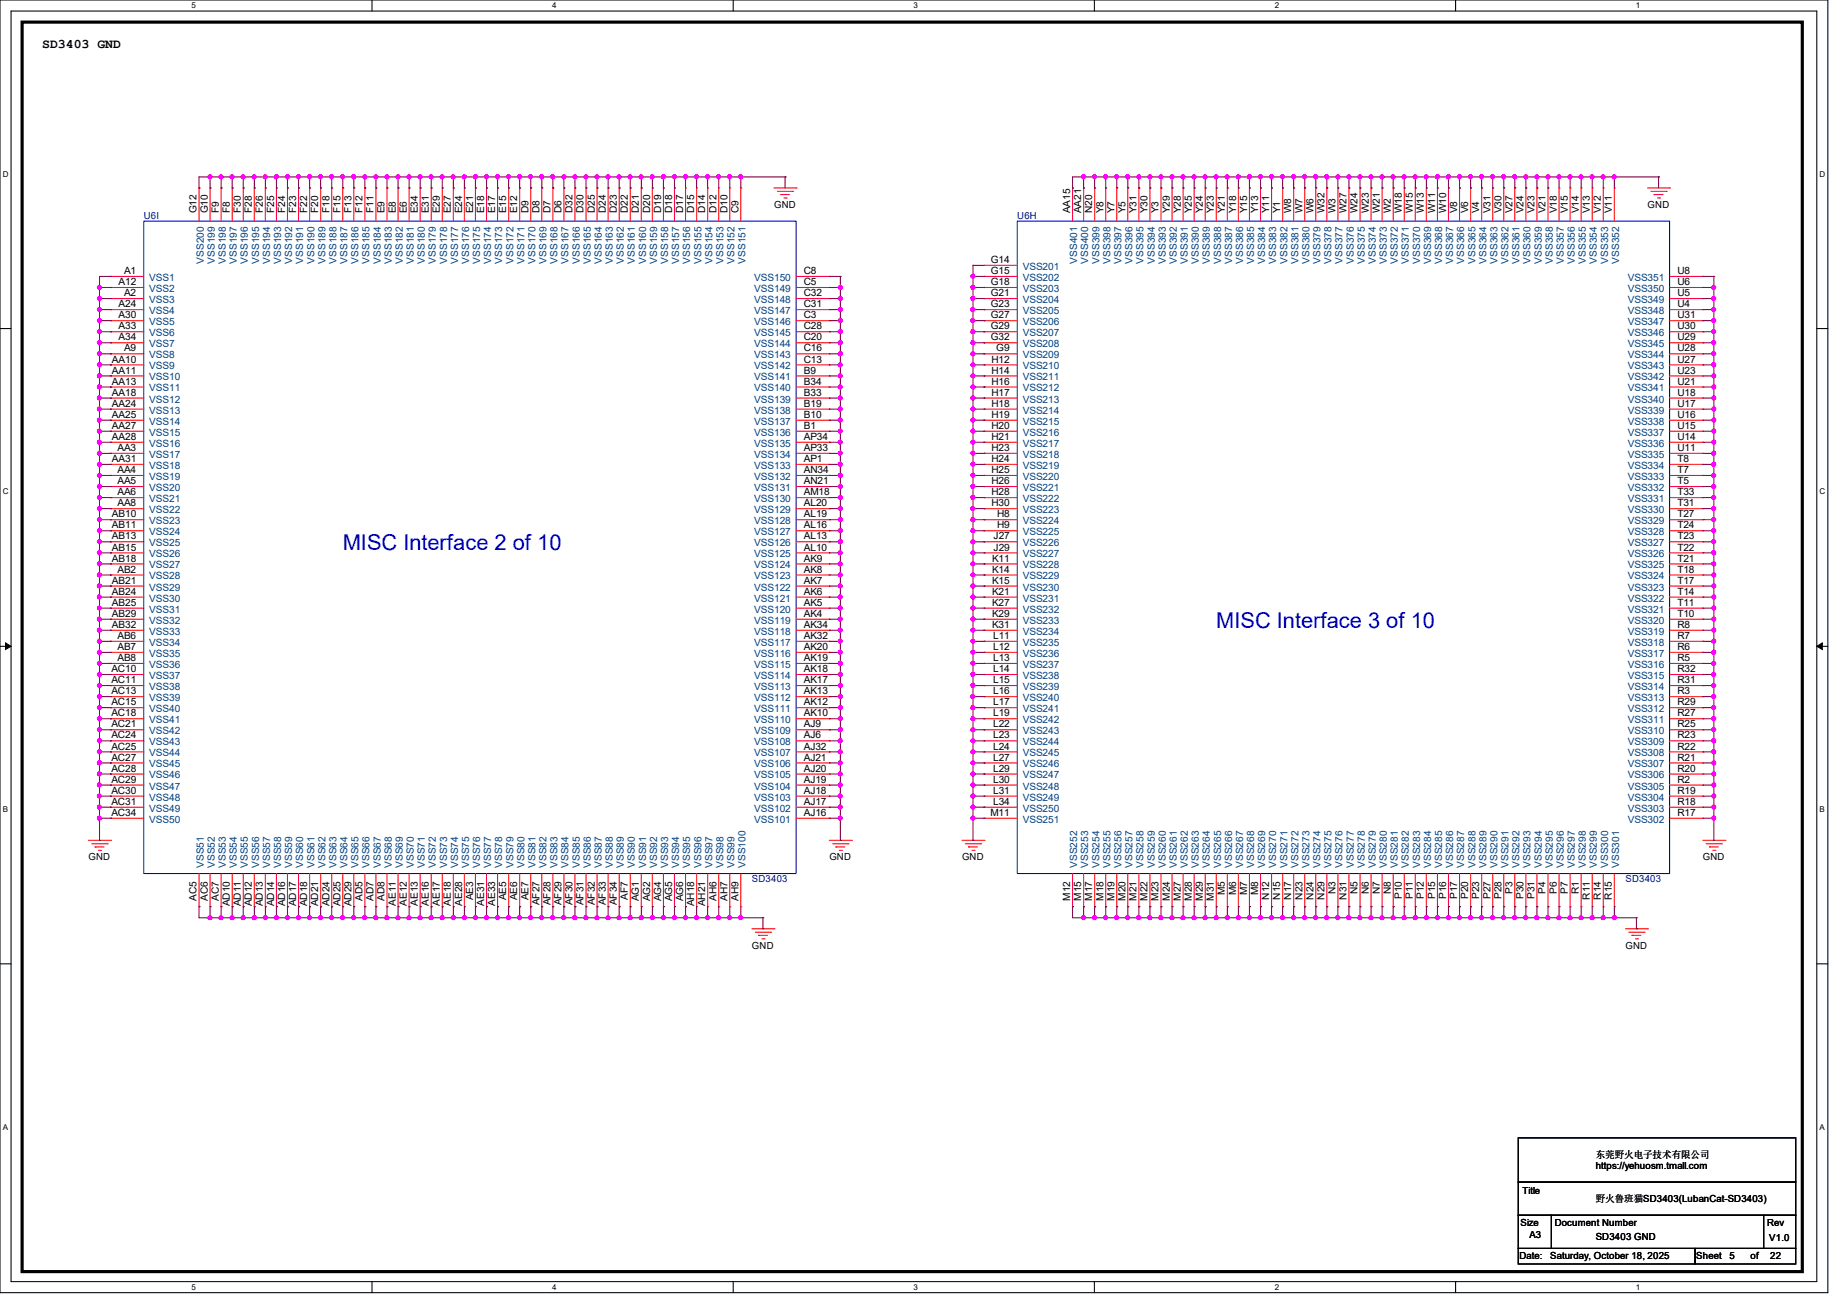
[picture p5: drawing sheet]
<svg xmlns="http://www.w3.org/2000/svg" width="297mm" height="210mm" viewBox="0 0 297 210" stroke-linecap="round" stroke-linejoin="round" font-family="sans-serif">
<defs><g id="words">
<g font-size="3.5" fill="#00f">
<text x="55.1" y="88.5">MISC Interface 2 of 10</text>
<text x="195.6" y="100.9">MISC Interface 3 of 10</text>
</g>
<text font-size="2.1" x="6.8" y="7.8">SD3403 GND</text>
<g font-size="1.6" fill="#000080">
<text x="23.1" y="35.2">U6I</text>
<text x="163.6" y="35.2">U6H</text>
<text x="120.9" y="141.9">SD3403</text>
<text x="261.4" y="141.9">SD3403</text>
</g>
<g font-size="1.6">
<text x="31.6" y="34.3" transform="rotate(-90 31.6 34.3)">G12</text>
<text x="33.4" y="34.3" transform="rotate(-90 33.4 34.3)">G10</text>
<text x="35.2" y="34.3" transform="rotate(-90 35.2 34.3)">F9</text>
<text x="37" y="34.3" transform="rotate(-90 37 34.3)">F8</text>
<text x="38.7" y="34.3" transform="rotate(-90 38.7 34.3)">F30</text>
<text x="40.5" y="34.3" transform="rotate(-90 40.5 34.3)">F28</text>
<text x="42.3" y="34.3" transform="rotate(-90 42.3 34.3)">F26</text>
<text x="44.1" y="34.3" transform="rotate(-90 44.1 34.3)">F25</text>
<text x="45.8" y="34.3" transform="rotate(-90 45.8 34.3)">F24</text>
<text x="47.6" y="34.3" transform="rotate(-90 47.6 34.3)">F23</text>
<text x="49.4" y="34.3" transform="rotate(-90 49.4 34.3)">F22</text>
<text x="51.2" y="34.3" transform="rotate(-90 51.2 34.3)">F20</text>
<text x="53" y="34.3" transform="rotate(-90 53 34.3)">F18</text>
<text x="54.7" y="34.3" transform="rotate(-90 54.7 34.3)">F15</text>
<text x="56.5" y="34.3" transform="rotate(-90 56.5 34.3)">F13</text>
<text x="58.3" y="34.3" transform="rotate(-90 58.3 34.3)">F12</text>
<text x="60.1" y="34.3" transform="rotate(-90 60.1 34.3)">F11</text>
<text x="61.8" y="34.3" transform="rotate(-90 61.8 34.3)">E9</text>
<text x="63.6" y="34.3" transform="rotate(-90 63.6 34.3)">E8</text>
<text x="65.4" y="34.3" transform="rotate(-90 65.4 34.3)">E6</text>
<text x="67.2" y="34.3" transform="rotate(-90 67.2 34.3)">E34</text>
<text x="69" y="34.3" transform="rotate(-90 69 34.3)">E31</text>
<text x="70.7" y="34.3" transform="rotate(-90 70.7 34.3)">E29</text>
<text x="72.5" y="34.3" transform="rotate(-90 72.5 34.3)">E27</text>
<text x="74.3" y="34.3" transform="rotate(-90 74.3 34.3)">E24</text>
<text x="76.1" y="34.3" transform="rotate(-90 76.1 34.3)">E21</text>
<text x="77.9" y="34.3" transform="rotate(-90 77.9 34.3)">E18</text>
<text x="79.6" y="34.3" transform="rotate(-90 79.6 34.3)">E17</text>
<text x="81.4" y="34.3" transform="rotate(-90 81.4 34.3)">E15</text>
<text x="83.2" y="34.3" transform="rotate(-90 83.2 34.3)">E12</text>
<text x="85" y="34.3" transform="rotate(-90 85 34.3)">D9</text>
<text x="86.7" y="34.3" transform="rotate(-90 86.7 34.3)">D8</text>
<text x="88.5" y="34.3" transform="rotate(-90 88.5 34.3)">D7</text>
<text x="90.3" y="34.3" transform="rotate(-90 90.3 34.3)">D6</text>
<text x="92.1" y="34.3" transform="rotate(-90 92.1 34.3)">D32</text>
<text x="93.9" y="34.3" transform="rotate(-90 93.9 34.3)">D30</text>
<text x="95.6" y="34.3" transform="rotate(-90 95.6 34.3)">D25</text>
<text x="97.4" y="34.3" transform="rotate(-90 97.4 34.3)">D24</text>
<text x="99.2" y="34.3" transform="rotate(-90 99.2 34.3)">D23</text>
<text x="101" y="34.3" transform="rotate(-90 101 34.3)">D22</text>
<text x="102.7" y="34.3" transform="rotate(-90 102.7 34.3)">D21</text>
<text x="104.5" y="34.3" transform="rotate(-90 104.5 34.3)">D20</text>
<text x="106.3" y="34.3" transform="rotate(-90 106.3 34.3)">D19</text>
<text x="108.1" y="34.3" transform="rotate(-90 108.1 34.3)">D18</text>
<text x="109.9" y="34.3" transform="rotate(-90 109.9 34.3)">D17</text>
<text x="111.6" y="34.3" transform="rotate(-90 111.6 34.3)">D15</text>
<text x="113.4" y="34.3" transform="rotate(-90 113.4 34.3)">D14</text>
<text x="115.2" y="34.3" transform="rotate(-90 115.2 34.3)">D12</text>
<text x="117" y="34.3" transform="rotate(-90 117 34.3)">D10</text>
<text x="118.7" y="34.3" transform="rotate(-90 118.7 34.3)">C9</text>
<text x="124.5" y="33.4">GND</text>
<text x="172.1" y="34.3" transform="rotate(-90 172.1 34.3)">AA15</text>
<text x="173.9" y="34.3" transform="rotate(-90 173.9 34.3)">AA21</text>
<text x="175.6" y="34.3" transform="rotate(-90 175.6 34.3)">N20</text>
<text x="177.4" y="34.3" transform="rotate(-90 177.4 34.3)">Y8</text>
<text x="179.2" y="34.3" transform="rotate(-90 179.2 34.3)">Y7</text>
<text x="181" y="34.3" transform="rotate(-90 181 34.3)">Y5</text>
<text x="182.8" y="34.3" transform="rotate(-90 182.8 34.3)">Y31</text>
<text x="184.5" y="34.3" transform="rotate(-90 184.5 34.3)">Y30</text>
<text x="186.3" y="34.3" transform="rotate(-90 186.3 34.3)">Y3</text>
<text x="188.1" y="34.3" transform="rotate(-90 188.1 34.3)">Y29</text>
<text x="189.9" y="34.3" transform="rotate(-90 189.9 34.3)">Y28</text>
<text x="191.6" y="34.3" transform="rotate(-90 191.6 34.3)">Y25</text>
<text x="193.4" y="34.3" transform="rotate(-90 193.4 34.3)">Y24</text>
<text x="195.2" y="34.3" transform="rotate(-90 195.2 34.3)">Y23</text>
<text x="197" y="34.3" transform="rotate(-90 197 34.3)">Y21</text>
<text x="198.8" y="34.3" transform="rotate(-90 198.8 34.3)">Y18</text>
<text x="200.5" y="34.3" transform="rotate(-90 200.5 34.3)">Y15</text>
<text x="202.3" y="34.3" transform="rotate(-90 202.3 34.3)">Y13</text>
<text x="204.1" y="34.3" transform="rotate(-90 204.1 34.3)">Y11</text>
<text x="205.9" y="34.3" transform="rotate(-90 205.9 34.3)">Y1</text>
<text x="207.6" y="34.3" transform="rotate(-90 207.6 34.3)">W8</text>
<text x="209.4" y="34.3" transform="rotate(-90 209.4 34.3)">W7</text>
<text x="211.2" y="34.3" transform="rotate(-90 211.2 34.3)">W6</text>
<text x="213" y="34.3" transform="rotate(-90 213 34.3)">W32</text>
<text x="214.8" y="34.3" transform="rotate(-90 214.8 34.3)">W3</text>
<text x="216.5" y="34.3" transform="rotate(-90 216.5 34.3)">W27</text>
<text x="218.3" y="34.3" transform="rotate(-90 218.3 34.3)">W24</text>
<text x="220.1" y="34.3" transform="rotate(-90 220.1 34.3)">W23</text>
<text x="221.9" y="34.3" transform="rotate(-90 221.9 34.3)">W21</text>
<text x="223.6" y="34.3" transform="rotate(-90 223.6 34.3)">W2</text>
<text x="225.4" y="34.3" transform="rotate(-90 225.4 34.3)">W18</text>
<text x="227.2" y="34.3" transform="rotate(-90 227.2 34.3)">W15</text>
<text x="229" y="34.3" transform="rotate(-90 229 34.3)">W13</text>
<text x="230.8" y="34.3" transform="rotate(-90 230.8 34.3)">W11</text>
<text x="232.5" y="34.3" transform="rotate(-90 232.5 34.3)">W10</text>
<text x="234.3" y="34.3" transform="rotate(-90 234.3 34.3)">V8</text>
<text x="236.1" y="34.3" transform="rotate(-90 236.1 34.3)">V6</text>
<text x="237.9" y="34.3" transform="rotate(-90 237.9 34.3)">V4</text>
<text x="239.6" y="34.3" transform="rotate(-90 239.6 34.3)">V31</text>
<text x="241.4" y="34.3" transform="rotate(-90 241.4 34.3)">V30</text>
<text x="243.2" y="34.3" transform="rotate(-90 243.2 34.3)">V27</text>
<text x="245" y="34.3" transform="rotate(-90 245 34.3)">V24</text>
<text x="246.8" y="34.3" transform="rotate(-90 246.8 34.3)">V23</text>
<text x="248.5" y="34.3" transform="rotate(-90 248.5 34.3)">V21</text>
<text x="250.3" y="34.3" transform="rotate(-90 250.3 34.3)">V18</text>
<text x="252.1" y="34.3" transform="rotate(-90 252.1 34.3)">V15</text>
<text x="253.9" y="34.3" transform="rotate(-90 253.9 34.3)">V14</text>
<text x="255.7" y="34.3" transform="rotate(-90 255.7 34.3)">V13</text>
<text x="257.4" y="34.3" transform="rotate(-90 257.4 34.3)">V12</text>
<text x="259.2" y="34.3" transform="rotate(-90 259.2 34.3)">V11</text>
<text x="264.9" y="33.4">GND</text>
<text x="19.1" y="45.8">A12</text>
<text x="19.9" y="47.6">A2</text>
<text x="19.9" y="44.1">A1</text>
<text x="129.3" y="44.1">C8</text>
<text x="129.3" y="45.8">C5</text>
<text x="129.3" y="47.6">C32</text>
<text x="159.3" y="42.3">G14</text>
<text x="159.3" y="47.6">G21</text>
<text x="159.3" y="45.8">G18</text>
<text x="159.3" y="44.1">G15</text>
<text x="269.7" y="44.1">U8</text>
<text x="269.7" y="45.8">U6</text>
<text x="269.7" y="47.6">U5</text>
<text x="19.1" y="53">A33</text>
<text x="19.1" y="51.2">A30</text>
<text x="19.1" y="49.4">A24</text>
<text x="129.3" y="49.4">C31</text>
<text x="129.3" y="51.2">C3</text>
<text x="129.3" y="53">C28</text>
<text x="159.3" y="53">G29</text>
<text x="159.3" y="51.2">G27</text>
<text x="159.3" y="49.4">G23</text>
<text x="269.7" y="49.4">U4</text>
<text x="269.7" y="51.2">U31</text>
<text x="269.7" y="53">U30</text>
<text x="18" y="58.3">AA10</text>
<text x="19.1" y="54.7">A34</text>
<text x="19.9" y="56.5">A9</text>
<text x="129.3" y="54.7">C20</text>
<text x="129.3" y="56.5">C16</text>
<text x="129.3" y="58.3">C13</text>
<text x="159.3" y="54.7">G32</text>
<text x="159.4" y="58.3">H12</text>
<text x="160.2" y="56.5">G9</text>
<text x="269.7" y="54.7">U29</text>
<text x="269.7" y="56.5">U28</text>
<text x="269.7" y="58.3">U27</text>
<text x="18" y="65.4">AA24</text>
<text x="18" y="63.6">AA18</text>
<text x="18" y="61.8">AA13</text>
<text x="18" y="60.1">AA11</text>
<text x="129.3" y="60.1">B9</text>
<text x="129.3" y="61.8">B34</text>
<text x="129.3" y="63.6">B33</text>
<text x="129.3" y="65.4">B19</text>
<text x="159.4" y="65.4">H18</text>
<text x="159.4" y="63.6">H17</text>
<text x="159.4" y="61.8">H16</text>
<text x="159.4" y="60.1">H14</text>
<text x="269.7" y="60.1">U23</text>
<text x="269.7" y="61.8">U21</text>
<text x="269.7" y="63.6">U18</text>
<text x="269.7" y="65.4">U17</text>
<text x="18" y="70.7">AA28</text>
<text x="18" y="69">AA27</text>
<text x="18" y="67.2">AA25</text>
<text x="129.3" y="67.2">B10</text>
<text x="129.3" y="69">B1</text>
<text x="129.3" y="70.7">AP34</text>
<text x="159.4" y="70.7">H21</text>
<text x="159.4" y="69">H20</text>
<text x="159.4" y="67.2">H19</text>
<text x="269.7" y="67.2">U16</text>
<text x="269.7" y="69">U15</text>
<text x="269.7" y="70.7">U14</text>
<text x="18" y="74.3">AA31</text>
<text x="18.9" y="77.9">AA5</text>
<text x="18.9" y="76.1">AA4</text>
<text x="18.9" y="72.5">AA3</text>
<text x="129.3" y="72.5">AP33</text>
<text x="129.3" y="74.3">AP1</text>
<text x="129.3" y="76.1">AN34</text>
<text x="129.3" y="77.9">AN21</text>
<text x="159.4" y="77.9">H26</text>
<text x="159.4" y="76.1">H25</text>
<text x="159.4" y="74.3">H24</text>
<text x="159.4" y="72.5">H23</text>
<text x="269.7" y="72.5">U11</text>
<text x="269.7" y="74.3">T8</text>
<text x="269.7" y="76.1">T7</text>
<text x="269.7" y="77.9">T5</text>
<text x="18" y="83.2">AB10</text>
<text x="18.9" y="81.4">AA8</text>
<text x="18.9" y="79.6">AA6</text>
<text x="129.3" y="79.6">AM18</text>
<text x="129.3" y="81.4">AL20</text>
<text x="129.3" y="83.2">AL19</text>
<text x="159.4" y="81.4">H30</text>
<text x="159.4" y="79.6">H28</text>
<text x="160.3" y="83.2">H8</text>
<text x="269.7" y="79.6">T33</text>
<text x="269.7" y="81.4">T31</text>
<text x="269.7" y="83.2">T27</text>
<text x="18" y="88.5">AB15</text>
<text x="18" y="86.7">AB13</text>
<text x="18" y="85">AB11</text>
<text x="129.3" y="85">AL16</text>
<text x="129.3" y="86.7">AL13</text>
<text x="129.3" y="88.5">AL10</text>
<text x="159.8" y="88.5">J29</text>
<text x="159.8" y="86.7">J27</text>
<text x="160.3" y="85">H9</text>
<text x="269.7" y="85">T24</text>
<text x="269.7" y="86.7">T23</text>
<text x="269.7" y="88.5">T22</text>
<text x="18" y="95.6">AB24</text>
<text x="18" y="93.9">AB21</text>
<text x="18" y="90.3">AB18</text>
<text x="18.9" y="92.1">AB2</text>
<text x="129.3" y="90.3">AK9</text>
<text x="129.3" y="92.1">AK8</text>
<text x="129.3" y="93.9">AK7</text>
<text x="129.3" y="95.6">AK6</text>
<text x="159.5" y="95.6">K21</text>
<text x="159.5" y="93.9">K15</text>
<text x="159.5" y="92.1">K14</text>
<text x="159.5" y="90.3">K11</text>
<text x="269.7" y="90.3">T21</text>
<text x="269.7" y="92.1">T18</text>
<text x="269.7" y="93.9">T17</text>
<text x="269.7" y="95.6">T14</text>
<text x="18" y="101">AB32</text>
<text x="18" y="99.2">AB29</text>
<text x="18" y="97.4">AB25</text>
<text x="129.3" y="97.4">AK5</text>
<text x="129.3" y="99.2">AK4</text>
<text x="129.3" y="101">AK34</text>
<text x="159.5" y="101">K31</text>
<text x="159.5" y="99.2">K29</text>
<text x="159.5" y="97.4">K27</text>
<text x="269.7" y="97.4">T11</text>
<text x="269.7" y="99.2">T10</text>
<text x="269.7" y="101">R8</text>
<text x="18.9" y="106.3">AB8</text>
<text x="18.9" y="104.5">AB7</text>
<text x="18.9" y="102.7">AB6</text>
<text x="129.3" y="102.7">AK32</text>
<text x="129.3" y="104.5">AK20</text>
<text x="129.3" y="106.3">AK19</text>
<text x="159.7" y="106.3">L13</text>
<text x="159.7" y="104.5">L12</text>
<text x="159.7" y="102.7">L11</text>
<text x="269.7" y="102.7">R7</text>
<text x="269.7" y="104.5">R6</text>
<text x="269.7" y="106.3">R5</text>
<text x="17.9" y="113.4">AC15</text>
<text x="17.9" y="111.6">AC13</text>
<text x="17.9" y="109.9">AC11</text>
<text x="17.9" y="108.1">AC10</text>
<text x="129.3" y="108.1">AK18</text>
<text x="129.3" y="109.9">AK17</text>
<text x="129.3" y="111.6">AK13</text>
<text x="129.3" y="113.4">AK12</text>
<text x="159.7" y="113.4">L17</text>
<text x="159.7" y="111.6">L16</text>
<text x="159.7" y="109.9">L15</text>
<text x="159.7" y="108.1">L14</text>
<text x="269.7" y="108.1">R32</text>
<text x="269.7" y="109.9">R31</text>
<text x="269.7" y="111.6">R3</text>
<text x="269.7" y="113.4">R29</text>
<text x="17.9" y="118.7">AC24</text>
<text x="17.9" y="117">AC21</text>
<text x="17.9" y="115.2">AC18</text>
<text x="129.3" y="115.2">AK10</text>
<text x="129.3" y="117">AJ9</text>
<text x="129.3" y="118.7">AJ6</text>
<text x="159.7" y="118.7">L23</text>
<text x="159.7" y="117">L22</text>
<text x="159.7" y="115.2">L19</text>
<text x="269.7" y="115.2">R27</text>
<text x="269.7" y="117">R25</text>
<text x="269.7" y="118.7">R23</text>
<text x="17.9" y="125.9">AC29</text>
<text x="17.9" y="124.1">AC28</text>
<text x="17.9" y="122.3">AC27</text>
<text x="17.9" y="120.5">AC25</text>
<text x="129.3" y="120.5">AJ32</text>
<text x="129.3" y="122.3">AJ21</text>
<text x="129.3" y="124.1">AJ20</text>
<text x="129.3" y="125.9">AJ19</text>
<text x="159.7" y="125.9">L30</text>
<text x="159.7" y="124.1">L29</text>
<text x="159.7" y="122.3">L27</text>
<text x="159.7" y="120.5">L24</text>
<text x="269.7" y="120.5">R22</text>
<text x="269.7" y="122.3">R21</text>
<text x="269.7" y="124.1">R20</text>
<text x="269.7" y="125.9">R2</text>
<text x="17.9" y="131.2">AC34</text>
<text x="17.9" y="129.4">AC31</text>
<text x="17.9" y="127.6">AC30</text>
<text x="129.3" y="127.6">AJ18</text>
<text x="129.3" y="129.4">AJ17</text>
<text x="129.3" y="131.2">AJ16</text>
<text x="159.3" y="131.2">M11</text>
<text x="159.7" y="129.4">L34</text>
<text x="159.7" y="127.6">L31</text>
<text x="269.7" y="127.6">R19</text>
<text x="269.7" y="129.4">R18</text>
<text x="269.7" y="131.2">R17</text>
<text x="14.2" y="138.3">GND</text>
<text x="133.4" y="138.3">GND</text>
<text x="154.7" y="138.3">GND</text>
<text x="197" y="143.9" transform="rotate(-90 197 143.9)">M5</text>
<text x="198.8" y="143.9" transform="rotate(-90 198.8 143.9)">M6</text>
<text x="200.5" y="143.9" transform="rotate(-90 200.5 143.9)">M7</text>
<text x="202.3" y="143.9" transform="rotate(-90 202.3 143.9)">M8</text>
<text x="214.8" y="143.8" transform="rotate(-90 214.8 143.8)">N3</text>
<text x="218.3" y="143.8" transform="rotate(-90 218.3 143.8)">N5</text>
<text x="220.1" y="143.8" transform="rotate(-90 220.1 143.8)">N6</text>
<text x="221.9" y="143.8" transform="rotate(-90 221.9 143.8)">N7</text>
<text x="223.6" y="143.8" transform="rotate(-90 223.6 143.8)">N8</text>
<text x="243.2" y="143.7" transform="rotate(-90 243.2 143.7)">P3</text>
<text x="248.5" y="143.7" transform="rotate(-90 248.5 143.7)">P4</text>
<text x="250.3" y="143.7" transform="rotate(-90 250.3 143.7)">P6</text>
<text x="252.1" y="143.7" transform="rotate(-90 252.1 143.7)">P7</text>
<text x="253.9" y="143.8" transform="rotate(-90 253.9 143.8)">R1</text>
<text x="273.8" y="138.3">GND</text>
<text x="31.6" y="144.9" transform="rotate(-90 31.6 144.9)">AC5</text>
<text x="33.4" y="144.9" transform="rotate(-90 33.4 144.9)">AC6</text>
<text x="35.2" y="144.9" transform="rotate(-90 35.2 144.9)">AC7</text>
<text x="37" y="145.7" transform="rotate(-90 37 145.7)">AD10</text>
<text x="38.7" y="145.7" transform="rotate(-90 38.7 145.7)">AD11</text>
<text x="40.5" y="145.7" transform="rotate(-90 40.5 145.7)">AD12</text>
<text x="42.3" y="145.7" transform="rotate(-90 42.3 145.7)">AD13</text>
<text x="44.1" y="145.7" transform="rotate(-90 44.1 145.7)">AD14</text>
<text x="45.8" y="145.7" transform="rotate(-90 45.8 145.7)">AD16</text>
<text x="47.6" y="145.7" transform="rotate(-90 47.6 145.7)">AD17</text>
<text x="49.4" y="145.7" transform="rotate(-90 49.4 145.7)">AD18</text>
<text x="51.2" y="145.7" transform="rotate(-90 51.2 145.7)">AD21</text>
<text x="53" y="145.7" transform="rotate(-90 53 145.7)">AD24</text>
<text x="54.7" y="145.7" transform="rotate(-90 54.7 145.7)">AD25</text>
<text x="56.5" y="145.7" transform="rotate(-90 56.5 145.7)">AD29</text>
<text x="58.3" y="144.9" transform="rotate(-90 58.3 144.9)">AD5</text>
<text x="60.1" y="144.9" transform="rotate(-90 60.1 144.9)">AD7</text>
<text x="61.8" y="144.9" transform="rotate(-90 61.8 144.9)">AD8</text>
<text x="63.6" y="145.7" transform="rotate(-90 63.6 145.7)">AE11</text>
<text x="65.4" y="145.7" transform="rotate(-90 65.4 145.7)">AE12</text>
<text x="67.2" y="145.7" transform="rotate(-90 67.2 145.7)">AE13</text>
<text x="69" y="145.7" transform="rotate(-90 69 145.7)">AE16</text>
<text x="70.7" y="145.7" transform="rotate(-90 70.7 145.7)">AE17</text>
<text x="72.5" y="145.7" transform="rotate(-90 72.5 145.7)">AE18</text>
<text x="74.3" y="145.7" transform="rotate(-90 74.3 145.7)">AE28</text>
<text x="76.1" y="144.8" transform="rotate(-90 76.1 144.8)">AE3</text>
<text x="77.9" y="145.7" transform="rotate(-90 77.9 145.7)">AE31</text>
<text x="79.6" y="145.7" transform="rotate(-90 79.6 145.7)">AE33</text>
<text x="81.4" y="144.8" transform="rotate(-90 81.4 144.8)">AE5</text>
<text x="83.2" y="144.8" transform="rotate(-90 83.2 144.8)">AE6</text>
<text x="85" y="144.8" transform="rotate(-90 85 144.8)">AE7</text>
<text x="86.7" y="145.6" transform="rotate(-90 86.7 145.6)">AF27</text>
<text x="88.5" y="145.6" transform="rotate(-90 88.5 145.6)">AF28</text>
<text x="90.3" y="145.6" transform="rotate(-90 90.3 145.6)">AF29</text>
<text x="92.1" y="145.6" transform="rotate(-90 92.1 145.6)">AF30</text>
<text x="93.9" y="145.6" transform="rotate(-90 93.9 145.6)">AF31</text>
<text x="95.6" y="145.6" transform="rotate(-90 95.6 145.6)">AF32</text>
<text x="97.4" y="145.6" transform="rotate(-90 97.4 145.6)">AF33</text>
<text x="99.2" y="145.6" transform="rotate(-90 99.2 145.6)">AF34</text>
<text x="101" y="144.7" transform="rotate(-90 101 144.7)">AF7</text>
<text x="102.7" y="144.9" transform="rotate(-90 102.7 144.9)">AG1</text>
<text x="104.5" y="144.9" transform="rotate(-90 104.5 144.9)">AG2</text>
<text x="106.3" y="144.9" transform="rotate(-90 106.3 144.9)">AG4</text>
<text x="108.1" y="144.9" transform="rotate(-90 108.1 144.9)">AG5</text>
<text x="109.9" y="144.9" transform="rotate(-90 109.9 144.9)">AG6</text>
<text x="111.6" y="145.7" transform="rotate(-90 111.6 145.7)">AH18</text>
<text x="113.4" y="145.7" transform="rotate(-90 113.4 145.7)">AH21</text>
<text x="115.2" y="144.9" transform="rotate(-90 115.2 144.9)">AH6</text>
<text x="117" y="144.9" transform="rotate(-90 117 144.9)">AH7</text>
<text x="118.7" y="144.9" transform="rotate(-90 118.7 144.9)">AH9</text>
<text x="172.1" y="144.8" transform="rotate(-90 172.1 144.8)">M12</text>
<text x="173.9" y="144.8" transform="rotate(-90 173.9 144.8)">M15</text>
<text x="175.6" y="144.8" transform="rotate(-90 175.6 144.8)">M17</text>
<text x="177.4" y="144.8" transform="rotate(-90 177.4 144.8)">M18</text>
<text x="179.2" y="144.8" transform="rotate(-90 179.2 144.8)">M19</text>
<text x="181" y="144.8" transform="rotate(-90 181 144.8)">M20</text>
<text x="182.8" y="144.8" transform="rotate(-90 182.8 144.8)">M21</text>
<text x="184.5" y="144.8" transform="rotate(-90 184.5 144.8)">M22</text>
<text x="186.3" y="144.8" transform="rotate(-90 186.3 144.8)">M23</text>
<text x="188.1" y="144.8" transform="rotate(-90 188.1 144.8)">M24</text>
<text x="189.9" y="144.8" transform="rotate(-90 189.9 144.8)">M27</text>
<text x="191.6" y="144.8" transform="rotate(-90 191.6 144.8)">M28</text>
<text x="193.4" y="144.8" transform="rotate(-90 193.4 144.8)">M29</text>
<text x="195.2" y="144.8" transform="rotate(-90 195.2 144.8)">M31</text>
<text x="204.1" y="144.6" transform="rotate(-90 204.1 144.6)">N12</text>
<text x="205.9" y="144.6" transform="rotate(-90 205.9 144.6)">N15</text>
<text x="207.6" y="144.6" transform="rotate(-90 207.6 144.6)">N17</text>
<text x="209.4" y="144.6" transform="rotate(-90 209.4 144.6)">N23</text>
<text x="211.2" y="144.6" transform="rotate(-90 211.2 144.6)">N24</text>
<text x="213" y="144.6" transform="rotate(-90 213 144.6)">N29</text>
<text x="216.5" y="144.6" transform="rotate(-90 216.5 144.6)">N31</text>
<text x="225.4" y="144.6" transform="rotate(-90 225.4 144.6)">P10</text>
<text x="227.2" y="144.6" transform="rotate(-90 227.2 144.6)">P11</text>
<text x="229" y="144.6" transform="rotate(-90 229 144.6)">P12</text>
<text x="230.8" y="144.6" transform="rotate(-90 230.8 144.6)">P15</text>
<text x="232.5" y="144.6" transform="rotate(-90 232.5 144.6)">P16</text>
<text x="234.3" y="144.6" transform="rotate(-90 234.3 144.6)">P17</text>
<text x="236.1" y="144.6" transform="rotate(-90 236.1 144.6)">P20</text>
<text x="237.9" y="144.6" transform="rotate(-90 237.9 144.6)">P23</text>
<text x="239.6" y="144.6" transform="rotate(-90 239.6 144.6)">P27</text>
<text x="241.4" y="144.6" transform="rotate(-90 241.4 144.6)">P28</text>
<text x="245" y="144.6" transform="rotate(-90 245 144.6)">P30</text>
<text x="246.8" y="144.6" transform="rotate(-90 246.8 144.6)">P31</text>
<text x="255.7" y="144.6" transform="rotate(-90 255.7 144.6)">R11</text>
<text x="257.4" y="144.6" transform="rotate(-90 257.4 144.6)">R14</text>
<text x="259.2" y="144.6" transform="rotate(-90 259.2 144.6)">R15</text>
<text x="120.9" y="152.6">GND</text>
<text x="261.4" y="152.6">GND</text>
<text x="256.6" y="186.2">东莞野火电子技术有限公司</text>
<text x="256.6" y="188">https://yehuosm.tmall.com</text>
<text x="244.5" y="197.2">Size</text>
<text x="244.8" y="192">Title</text>
<text x="250" y="197.2">Document Number</text>
<text x="256.6" y="193.3">野火鲁班猫SD3403(LubanCat-SD3403)</text>
<text x="284.2" y="197.2">Rev</text>
<text x="244.3" y="202.5">Date:</text>
<text x="245.9" y="199.1">A3</text>
<text x="249.3" y="202.5">Saturday, October 18, 2025</text>
<text x="256.6" y="199.3">SD3403 GND</text>
<text x="272.8" y="202.5">Sheet</text>
<text x="278.1" y="202.5">5</text>
<text x="281.5" y="202.5">of</text>
<text x="284.5" y="199.5">V1.0</text>
<text x="284.7" y="202.5">22</text>
</g>
<g font-size="1.6" fill="#004080">
<text x="24" y="46.9">VSS2</text>
<text x="24" y="45.2">VSS1</text>
<text x="32.8" y="42.4" transform="rotate(-90 32.8 42.4)">VSS200</text>
<text x="34.5" y="42.4" transform="rotate(-90 34.5 42.4)">VSS199</text>
<text x="36.3" y="42.4" transform="rotate(-90 36.3 42.4)">VSS198</text>
<text x="38.1" y="42.4" transform="rotate(-90 38.1 42.4)">VSS197</text>
<text x="39.9" y="42.4" transform="rotate(-90 39.9 42.4)">VSS196</text>
<text x="41.7" y="42.4" transform="rotate(-90 41.7 42.4)">VSS195</text>
<text x="43.4" y="42.4" transform="rotate(-90 43.4 42.4)">VSS194</text>
<text x="45.2" y="42.4" transform="rotate(-90 45.2 42.4)">VSS193</text>
<text x="47" y="42.4" transform="rotate(-90 47 42.4)">VSS192</text>
<text x="48.8" y="42.4" transform="rotate(-90 48.8 42.4)">VSS191</text>
<text x="50.5" y="42.4" transform="rotate(-90 50.5 42.4)">VSS190</text>
<text x="52.3" y="42.4" transform="rotate(-90 52.3 42.4)">VSS189</text>
<text x="54.1" y="42.4" transform="rotate(-90 54.1 42.4)">VSS188</text>
<text x="55.9" y="42.4" transform="rotate(-90 55.9 42.4)">VSS187</text>
<text x="57.7" y="42.4" transform="rotate(-90 57.7 42.4)">VSS186</text>
<text x="59.4" y="42.4" transform="rotate(-90 59.4 42.4)">VSS185</text>
<text x="61.2" y="42.4" transform="rotate(-90 61.2 42.4)">VSS184</text>
<text x="63" y="42.4" transform="rotate(-90 63 42.4)">VSS183</text>
<text x="64.8" y="42.4" transform="rotate(-90 64.8 42.4)">VSS182</text>
<text x="66.5" y="42.4" transform="rotate(-90 66.5 42.4)">VSS181</text>
<text x="68.3" y="42.4" transform="rotate(-90 68.3 42.4)">VSS180</text>
<text x="70.1" y="42.4" transform="rotate(-90 70.1 42.4)">VSS179</text>
<text x="71.9" y="42.4" transform="rotate(-90 71.9 42.4)">VSS178</text>
<text x="73.7" y="42.4" transform="rotate(-90 73.7 42.4)">VSS177</text>
<text x="75.4" y="42.4" transform="rotate(-90 75.4 42.4)">VSS176</text>
<text x="77.2" y="42.4" transform="rotate(-90 77.2 42.4)">VSS175</text>
<text x="79" y="42.4" transform="rotate(-90 79 42.4)">VSS174</text>
<text x="80.8" y="42.4" transform="rotate(-90 80.8 42.4)">VSS173</text>
<text x="82.6" y="42.4" transform="rotate(-90 82.6 42.4)">VSS172</text>
<text x="84.3" y="42.4" transform="rotate(-90 84.3 42.4)">VSS171</text>
<text x="86.1" y="42.4" transform="rotate(-90 86.1 42.4)">VSS170</text>
<text x="87.9" y="42.4" transform="rotate(-90 87.9 42.4)">VSS169</text>
<text x="89.7" y="42.4" transform="rotate(-90 89.7 42.4)">VSS168</text>
<text x="91.4" y="42.4" transform="rotate(-90 91.4 42.4)">VSS167</text>
<text x="93.2" y="42.4" transform="rotate(-90 93.2 42.4)">VSS166</text>
<text x="95" y="42.4" transform="rotate(-90 95 42.4)">VSS165</text>
<text x="96.8" y="42.4" transform="rotate(-90 96.8 42.4)">VSS164</text>
<text x="98.6" y="42.4" transform="rotate(-90 98.6 42.4)">VSS163</text>
<text x="100.3" y="42.4" transform="rotate(-90 100.3 42.4)">VSS162</text>
<text x="102.1" y="42.4" transform="rotate(-90 102.1 42.4)">VSS161</text>
<text x="103.9" y="42.4" transform="rotate(-90 103.9 42.4)">VSS160</text>
<text x="105.7" y="42.4" transform="rotate(-90 105.7 42.4)">VSS159</text>
<text x="107.4" y="42.4" transform="rotate(-90 107.4 42.4)">VSS158</text>
<text x="109.2" y="42.4" transform="rotate(-90 109.2 42.4)">VSS157</text>
<text x="111" y="42.4" transform="rotate(-90 111 42.4)">VSS156</text>
<text x="112.8" y="42.4" transform="rotate(-90 112.8 42.4)">VSS155</text>
<text x="114.6" y="42.4" transform="rotate(-90 114.6 42.4)">VSS154</text>
<text x="116.3" y="42.4" transform="rotate(-90 116.3 42.4)">VSS153</text>
<text x="118.1" y="42.4" transform="rotate(-90 118.1 42.4)">VSS152</text>
<text x="119.9" y="42.4" transform="rotate(-90 119.9 42.4)">VSS151</text>
<text x="121.3" y="45.2">VSS150</text>
<text x="121.3" y="46.9">VSS149</text>
<text x="164.5" y="43.4">VSS201</text>
<text x="164.5" y="46.9">VSS203</text>
<text x="164.5" y="45.2">VSS202</text>
<text x="173.2" y="42.4" transform="rotate(-90 173.2 42.4)">VSS401</text>
<text x="175" y="42.4" transform="rotate(-90 175 42.4)">VSS400</text>
<text x="176.8" y="42.4" transform="rotate(-90 176.8 42.4)">VSS399</text>
<text x="178.6" y="42.4" transform="rotate(-90 178.6 42.4)">VSS398</text>
<text x="180.3" y="42.4" transform="rotate(-90 180.3 42.4)">VSS397</text>
<text x="182.1" y="42.4" transform="rotate(-90 182.1 42.4)">VSS396</text>
<text x="183.9" y="42.4" transform="rotate(-90 183.9 42.4)">VSS395</text>
<text x="185.7" y="42.4" transform="rotate(-90 185.7 42.4)">VSS394</text>
<text x="187.5" y="42.4" transform="rotate(-90 187.5 42.4)">VSS393</text>
<text x="189.2" y="42.4" transform="rotate(-90 189.2 42.4)">VSS392</text>
<text x="191" y="42.4" transform="rotate(-90 191 42.4)">VSS391</text>
<text x="192.8" y="42.4" transform="rotate(-90 192.8 42.4)">VSS390</text>
<text x="194.6" y="42.4" transform="rotate(-90 194.6 42.4)">VSS389</text>
<text x="196.3" y="42.4" transform="rotate(-90 196.3 42.4)">VSS388</text>
<text x="198.1" y="42.4" transform="rotate(-90 198.1 42.4)">VSS387</text>
<text x="199.9" y="42.4" transform="rotate(-90 199.9 42.4)">VSS386</text>
<text x="201.7" y="42.4" transform="rotate(-90 201.7 42.4)">VSS385</text>
<text x="203.5" y="42.4" transform="rotate(-90 203.5 42.4)">VSS384</text>
<text x="205.2" y="42.4" transform="rotate(-90 205.2 42.4)">VSS383</text>
<text x="207" y="42.4" transform="rotate(-90 207 42.4)">VSS382</text>
<text x="208.8" y="42.4" transform="rotate(-90 208.8 42.4)">VSS381</text>
<text x="210.6" y="42.4" transform="rotate(-90 210.6 42.4)">VSS380</text>
<text x="212.3" y="42.4" transform="rotate(-90 212.3 42.4)">VSS379</text>
<text x="214.1" y="42.4" transform="rotate(-90 214.1 42.4)">VSS378</text>
<text x="215.9" y="42.4" transform="rotate(-90 215.9 42.4)">VSS377</text>
<text x="217.7" y="42.4" transform="rotate(-90 217.7 42.4)">VSS376</text>
<text x="219.5" y="42.4" transform="rotate(-90 219.5 42.4)">VSS375</text>
<text x="221.2" y="42.4" transform="rotate(-90 221.2 42.4)">VSS374</text>
<text x="223" y="42.4" transform="rotate(-90 223 42.4)">VSS373</text>
<text x="224.8" y="42.4" transform="rotate(-90 224.8 42.4)">VSS372</text>
<text x="226.6" y="42.4" transform="rotate(-90 226.6 42.4)">VSS371</text>
<text x="228.3" y="42.4" transform="rotate(-90 228.3 42.4)">VSS370</text>
<text x="230.1" y="42.4" transform="rotate(-90 230.1 42.4)">VSS369</text>
<text x="231.9" y="42.4" transform="rotate(-90 231.9 42.4)">VSS368</text>
<text x="233.7" y="42.4" transform="rotate(-90 233.7 42.4)">VSS367</text>
<text x="235.5" y="42.4" transform="rotate(-90 235.5 42.4)">VSS366</text>
<text x="237.2" y="42.4" transform="rotate(-90 237.2 42.4)">VSS365</text>
<text x="239" y="42.4" transform="rotate(-90 239 42.4)">VSS364</text>
<text x="240.8" y="42.4" transform="rotate(-90 240.8 42.4)">VSS363</text>
<text x="242.6" y="42.4" transform="rotate(-90 242.6 42.4)">VSS362</text>
<text x="244.3" y="42.4" transform="rotate(-90 244.3 42.4)">VSS361</text>
<text x="246.1" y="42.4" transform="rotate(-90 246.1 42.4)">VSS360</text>
<text x="247.9" y="42.4" transform="rotate(-90 247.9 42.4)">VSS359</text>
<text x="249.7" y="42.4" transform="rotate(-90 249.7 42.4)">VSS358</text>
<text x="251.5" y="42.4" transform="rotate(-90 251.5 42.4)">VSS357</text>
<text x="253.2" y="42.4" transform="rotate(-90 253.2 42.4)">VSS356</text>
<text x="255" y="42.4" transform="rotate(-90 255 42.4)">VSS355</text>
<text x="256.8" y="42.4" transform="rotate(-90 256.8 42.4)">VSS354</text>
<text x="258.6" y="42.4" transform="rotate(-90 258.6 42.4)">VSS353</text>
<text x="260.3" y="42.4" transform="rotate(-90 260.3 42.4)">VSS352</text>
<text x="261.8" y="45.2">VSS351</text>
<text x="261.8" y="46.9">VSS350</text>
<text x="24" y="52.3">VSS5</text>
<text x="24" y="50.5">VSS4</text>
<text x="24" y="48.7">VSS3</text>
<text x="121.3" y="48.7">VSS148</text>
<text x="121.3" y="50.5">VSS147</text>
<text x="121.3" y="52.3">VSS146</text>
<text x="164.5" y="52.3">VSS206</text>
<text x="164.5" y="50.5">VSS205</text>
<text x="164.5" y="48.7">VSS204</text>
<text x="261.8" y="48.7">VSS349</text>
<text x="261.8" y="50.5">VSS348</text>
<text x="261.8" y="52.3">VSS347</text>
<text x="24" y="59.4">VSS9</text>
<text x="24" y="57.6">VSS8</text>
<text x="24" y="55.8">VSS7</text>
<text x="24" y="54.1">VSS6</text>
<text x="121.3" y="54.1">VSS145</text>
<text x="121.3" y="55.8">VSS144</text>
<text x="121.3" y="57.6">VSS143</text>
<text x="121.3" y="59.4">VSS142</text>
<text x="164.5" y="59.4">VSS210</text>
<text x="164.5" y="57.6">VSS209</text>
<text x="164.5" y="55.8">VSS208</text>
<text x="164.5" y="54.1">VSS207</text>
<text x="261.8" y="54.1">VSS346</text>
<text x="261.8" y="55.8">VSS345</text>
<text x="261.8" y="57.6">VSS344</text>
<text x="261.8" y="59.4">VSS343</text>
<text x="24" y="64.7">VSS12</text>
<text x="24" y="63">VSS11</text>
<text x="24" y="61.2">VSS10</text>
<text x="121.3" y="61.2">VSS141</text>
<text x="121.3" y="63">VSS140</text>
<text x="121.3" y="64.7">VSS139</text>
<text x="164.5" y="64.7">VSS213</text>
<text x="164.5" y="63">VSS212</text>
<text x="164.5" y="61.2">VSS211</text>
<text x="261.8" y="61.2">VSS342</text>
<text x="261.8" y="63">VSS341</text>
<text x="261.8" y="64.7">VSS340</text>
<text x="24" y="71.8">VSS16</text>
<text x="24" y="70.1">VSS15</text>
<text x="24" y="68.3">VSS14</text>
<text x="24" y="66.5">VSS13</text>
<text x="121.3" y="66.5">VSS138</text>
<text x="121.3" y="68.3">VSS137</text>
<text x="121.3" y="70.1">VSS136</text>
<text x="121.3" y="71.8">VSS135</text>
<text x="164.5" y="71.8">VSS217</text>
<text x="164.5" y="70.1">VSS216</text>
<text x="164.5" y="68.3">VSS215</text>
<text x="164.5" y="66.5">VSS214</text>
<text x="261.8" y="66.5">VSS339</text>
<text x="261.8" y="68.3">VSS338</text>
<text x="261.8" y="70.1">VSS337</text>
<text x="261.8" y="71.8">VSS336</text>
<text x="24" y="77.2">VSS19</text>
<text x="24" y="75.4">VSS18</text>
<text x="24" y="73.6">VSS17</text>
<text x="121.3" y="73.6">VSS134</text>
<text x="121.3" y="75.4">VSS133</text>
<text x="121.3" y="77.2">VSS132</text>
<text x="164.5" y="77.2">VSS220</text>
<text x="164.5" y="75.4">VSS219</text>
<text x="164.5" y="73.6">VSS218</text>
<text x="261.8" y="73.6">VSS335</text>
<text x="261.8" y="75.4">VSS334</text>
<text x="261.8" y="77.2">VSS333</text>
<text x="24" y="82.5">VSS22</text>
<text x="24" y="80.7">VSS21</text>
<text x="24" y="79">VSS20</text>
<text x="121.3" y="79">VSS131</text>
<text x="121.3" y="80.7">VSS130</text>
<text x="121.3" y="82.5">VSS129</text>
<text x="164.5" y="82.5">VSS223</text>
<text x="164.5" y="80.7">VSS222</text>
<text x="164.5" y="79">VSS221</text>
<text x="261.8" y="79">VSS332</text>
<text x="261.8" y="80.7">VSS331</text>
<text x="261.8" y="82.5">VSS330</text>
<text x="24" y="89.6">VSS26</text>
<text x="24" y="87.8">VSS25</text>
<text x="24" y="86.1">VSS24</text>
<text x="24" y="84.3">VSS23</text>
<text x="121.3" y="84.3">VSS128</text>
<text x="121.3" y="86.1">VSS127</text>
<text x="121.3" y="87.8">VSS126</text>
<text x="121.3" y="89.6">VSS125</text>
<text x="164.5" y="89.6">VSS227</text>
<text x="164.5" y="87.8">VSS226</text>
<text x="164.5" y="86.1">VSS225</text>
<text x="164.5" y="84.3">VSS224</text>
<text x="261.8" y="84.3">VSS329</text>
<text x="261.8" y="86.1">VSS328</text>
<text x="261.8" y="87.8">VSS327</text>
<text x="261.8" y="89.6">VSS326</text>
<text x="24" y="95">VSS29</text>
<text x="24" y="93.2">VSS28</text>
<text x="24" y="91.4">VSS27</text>
<text x="121.3" y="91.4">VSS124</text>
<text x="121.3" y="93.2">VSS123</text>
<text x="121.3" y="95">VSS122</text>
<text x="164.5" y="95">VSS230</text>
<text x="164.5" y="93.2">VSS229</text>
<text x="164.5" y="91.4">VSS228</text>
<text x="261.8" y="91.4">VSS325</text>
<text x="261.8" y="93.2">VSS324</text>
<text x="261.8" y="95">VSS323</text>
<text x="24" y="100.3">VSS32</text>
<text x="24" y="98.5">VSS31</text>
<text x="24" y="96.7">VSS30</text>
<text x="121.3" y="96.7">VSS121</text>
<text x="121.3" y="98.5">VSS120</text>
<text x="121.3" y="100.3">VSS119</text>
<text x="164.5" y="100.3">VSS233</text>
<text x="164.5" y="98.5">VSS232</text>
<text x="164.5" y="96.7">VSS231</text>
<text x="261.8" y="96.7">VSS322</text>
<text x="261.8" y="98.5">VSS321</text>
<text x="261.8" y="100.3">VSS320</text>
<text x="24" y="107.4">VSS36</text>
<text x="24" y="105.6">VSS35</text>
<text x="24" y="103.8">VSS34</text>
<text x="24" y="102.1">VSS33</text>
<text x="121.3" y="102.1">VSS118</text>
<text x="121.3" y="103.8">VSS117</text>
<text x="121.3" y="105.6">VSS116</text>
<text x="121.3" y="107.4">VSS115</text>
<text x="164.5" y="107.4">VSS237</text>
<text x="164.5" y="105.6">VSS236</text>
<text x="164.5" y="103.8">VSS235</text>
<text x="164.5" y="102.1">VSS234</text>
<text x="261.8" y="102.1">VSS319</text>
<text x="261.8" y="103.8">VSS318</text>
<text x="261.8" y="105.6">VSS317</text>
<text x="261.8" y="107.4">VSS316</text>
<text x="24" y="112.7">VSS39</text>
<text x="24" y="111">VSS38</text>
<text x="24" y="109.2">VSS37</text>
<text x="121.3" y="109.2">VSS114</text>
<text x="121.3" y="111">VSS113</text>
<text x="121.3" y="112.7">VSS112</text>
<text x="164.5" y="112.7">VSS240</text>
<text x="164.5" y="111">VSS239</text>
<text x="164.5" y="109.2">VSS238</text>
<text x="261.8" y="109.2">VSS315</text>
<text x="261.8" y="111">VSS314</text>
<text x="261.8" y="112.7">VSS313</text>
<text x="24" y="119.8">VSS43</text>
<text x="24" y="118.1">VSS42</text>
<text x="24" y="116.3">VSS41</text>
<text x="24" y="114.5">VSS40</text>
<text x="121.3" y="114.5">VSS111</text>
<text x="121.3" y="116.3">VSS110</text>
<text x="121.3" y="118.1">VSS109</text>
<text x="121.3" y="119.8">VSS108</text>
<text x="164.5" y="119.8">VSS244</text>
<text x="164.5" y="118.1">VSS243</text>
<text x="164.5" y="116.3">VSS242</text>
<text x="164.5" y="114.5">VSS241</text>
<text x="261.8" y="114.5">VSS312</text>
<text x="261.8" y="116.3">VSS311</text>
<text x="261.8" y="118.1">VSS310</text>
<text x="261.8" y="119.8">VSS309</text>
<text x="24" y="125.2">VSS46</text>
<text x="24" y="123.4">VSS45</text>
<text x="24" y="121.6">VSS44</text>
<text x="121.3" y="121.6">VSS107</text>
<text x="121.3" y="123.4">VSS106</text>
<text x="121.3" y="125.2">VSS105</text>
<text x="164.5" y="125.2">VSS247</text>
<text x="164.5" y="123.4">VSS246</text>
<text x="164.5" y="121.6">VSS245</text>
<text x="261.8" y="121.6">VSS308</text>
<text x="261.8" y="123.4">VSS307</text>
<text x="261.8" y="125.2">VSS306</text>
<text x="24" y="130.5">VSS49</text>
<text x="24" y="128.7">VSS48</text>
<text x="24" y="127">VSS47</text>
<text x="121.3" y="127">VSS104</text>
<text x="121.3" y="128.7">VSS103</text>
<text x="121.3" y="130.5">VSS102</text>
<text x="164.5" y="130.5">VSS250</text>
<text x="164.5" y="128.7">VSS249</text>
<text x="164.5" y="127">VSS248</text>
<text x="261.8" y="127">VSS305</text>
<text x="261.8" y="128.7">VSS304</text>
<text x="261.8" y="130.5">VSS303</text>
<text x="24" y="132.3">VSS50</text>
<text x="121.3" y="132.3">VSS101</text>
<text x="164.5" y="132.3">VSS251</text>
<text x="261.8" y="132.3">VSS302</text>
<text x="32.8" y="139.6" transform="rotate(-90 32.8 139.6)">VSS51</text>
<text x="34.5" y="139.6" transform="rotate(-90 34.5 139.6)">VSS52</text>
<text x="36.3" y="139.6" transform="rotate(-90 36.3 139.6)">VSS53</text>
<text x="38.1" y="139.6" transform="rotate(-90 38.1 139.6)">VSS54</text>
<text x="39.9" y="139.6" transform="rotate(-90 39.9 139.6)">VSS55</text>
<text x="41.7" y="139.6" transform="rotate(-90 41.7 139.6)">VSS56</text>
<text x="43.4" y="139.6" transform="rotate(-90 43.4 139.6)">VSS57</text>
<text x="45.2" y="139.6" transform="rotate(-90 45.2 139.6)">VSS58</text>
<text x="47" y="139.6" transform="rotate(-90 47 139.6)">VSS59</text>
<text x="48.8" y="139.6" transform="rotate(-90 48.8 139.6)">VSS60</text>
<text x="50.5" y="139.6" transform="rotate(-90 50.5 139.6)">VSS61</text>
<text x="52.3" y="139.6" transform="rotate(-90 52.3 139.6)">VSS62</text>
<text x="54.1" y="139.6" transform="rotate(-90 54.1 139.6)">VSS63</text>
<text x="55.9" y="139.6" transform="rotate(-90 55.9 139.6)">VSS64</text>
<text x="57.7" y="139.6" transform="rotate(-90 57.7 139.6)">VSS65</text>
<text x="59.4" y="139.6" transform="rotate(-90 59.4 139.6)">VSS66</text>
<text x="61.2" y="139.6" transform="rotate(-90 61.2 139.6)">VSS67</text>
<text x="63" y="139.6" transform="rotate(-90 63 139.6)">VSS68</text>
<text x="64.8" y="139.6" transform="rotate(-90 64.8 139.6)">VSS69</text>
<text x="66.5" y="139.6" transform="rotate(-90 66.5 139.6)">VSS70</text>
<text x="68.3" y="139.6" transform="rotate(-90 68.3 139.6)">VSS71</text>
<text x="70.1" y="139.6" transform="rotate(-90 70.1 139.6)">VSS72</text>
<text x="71.9" y="139.6" transform="rotate(-90 71.9 139.6)">VSS73</text>
<text x="73.7" y="139.6" transform="rotate(-90 73.7 139.6)">VSS74</text>
<text x="75.4" y="139.6" transform="rotate(-90 75.4 139.6)">VSS75</text>
<text x="77.2" y="139.6" transform="rotate(-90 77.2 139.6)">VSS76</text>
<text x="79" y="139.6" transform="rotate(-90 79 139.6)">VSS77</text>
<text x="80.8" y="139.6" transform="rotate(-90 80.8 139.6)">VSS78</text>
<text x="82.6" y="139.6" transform="rotate(-90 82.6 139.6)">VSS79</text>
<text x="84.3" y="139.6" transform="rotate(-90 84.3 139.6)">VSS80</text>
<text x="86.1" y="139.6" transform="rotate(-90 86.1 139.6)">VSS81</text>
<text x="87.9" y="139.6" transform="rotate(-90 87.9 139.6)">VSS82</text>
<text x="89.7" y="139.6" transform="rotate(-90 89.7 139.6)">VSS83</text>
<text x="91.4" y="139.6" transform="rotate(-90 91.4 139.6)">VSS84</text>
<text x="93.2" y="139.6" transform="rotate(-90 93.2 139.6)">VSS85</text>
<text x="95" y="139.6" transform="rotate(-90 95 139.6)">VSS86</text>
<text x="96.8" y="139.6" transform="rotate(-90 96.8 139.6)">VSS87</text>
<text x="98.6" y="139.6" transform="rotate(-90 98.6 139.6)">VSS88</text>
<text x="100.3" y="139.6" transform="rotate(-90 100.3 139.6)">VSS89</text>
<text x="102.1" y="139.6" transform="rotate(-90 102.1 139.6)">VSS90</text>
<text x="103.9" y="139.6" transform="rotate(-90 103.9 139.6)">VSS91</text>
<text x="105.7" y="139.6" transform="rotate(-90 105.7 139.6)">VSS92</text>
<text x="107.4" y="139.6" transform="rotate(-90 107.4 139.6)">VSS93</text>
<text x="109.2" y="139.6" transform="rotate(-90 109.2 139.6)">VSS94</text>
<text x="111" y="139.6" transform="rotate(-90 111 139.6)">VSS95</text>
<text x="112.8" y="139.6" transform="rotate(-90 112.8 139.6)">VSS96</text>
<text x="114.6" y="139.6" transform="rotate(-90 114.6 139.6)">VSS97</text>
<text x="116.3" y="139.6" transform="rotate(-90 116.3 139.6)">VSS98</text>
<text x="118.1" y="139.6" transform="rotate(-90 118.1 139.6)">VSS99</text>
<text x="119.9" y="139.6" transform="rotate(-90 119.9 139.6)">VSS100</text>
<text x="173.2" y="139.6" transform="rotate(-90 173.2 139.6)">VSS252</text>
<text x="175" y="139.6" transform="rotate(-90 175 139.6)">VSS253</text>
<text x="176.8" y="139.6" transform="rotate(-90 176.8 139.6)">VSS254</text>
<text x="178.6" y="139.6" transform="rotate(-90 178.6 139.6)">VSS255</text>
<text x="180.3" y="139.6" transform="rotate(-90 180.3 139.6)">VSS256</text>
<text x="182.1" y="139.6" transform="rotate(-90 182.1 139.6)">VSS257</text>
<text x="183.9" y="139.6" transform="rotate(-90 183.9 139.6)">VSS258</text>
<text x="185.7" y="139.6" transform="rotate(-90 185.7 139.6)">VSS259</text>
<text x="187.5" y="139.6" transform="rotate(-90 187.5 139.6)">VSS260</text>
<text x="189.2" y="139.6" transform="rotate(-90 189.2 139.6)">VSS261</text>
<text x="191" y="139.6" transform="rotate(-90 191 139.6)">VSS262</text>
<text x="192.8" y="139.6" transform="rotate(-90 192.8 139.6)">VSS263</text>
<text x="194.6" y="139.6" transform="rotate(-90 194.6 139.6)">VSS264</text>
<text x="196.3" y="139.6" transform="rotate(-90 196.3 139.6)">VSS265</text>
<text x="198.1" y="139.6" transform="rotate(-90 198.1 139.6)">VSS266</text>
<text x="199.9" y="139.6" transform="rotate(-90 199.9 139.6)">VSS267</text>
<text x="201.7" y="139.6" transform="rotate(-90 201.7 139.6)">VSS268</text>
<text x="203.5" y="139.6" transform="rotate(-90 203.5 139.6)">VSS269</text>
<text x="205.2" y="139.6" transform="rotate(-90 205.2 139.6)">VSS270</text>
<text x="207" y="139.6" transform="rotate(-90 207 139.6)">VSS271</text>
<text x="208.8" y="139.6" transform="rotate(-90 208.8 139.6)">VSS272</text>
<text x="210.6" y="139.6" transform="rotate(-90 210.6 139.6)">VSS273</text>
<text x="212.3" y="139.6" transform="rotate(-90 212.3 139.6)">VSS274</text>
<text x="214.1" y="139.6" transform="rotate(-90 214.1 139.6)">VSS275</text>
<text x="215.9" y="139.6" transform="rotate(-90 215.9 139.6)">VSS276</text>
<text x="217.7" y="139.6" transform="rotate(-90 217.7 139.6)">VSS277</text>
<text x="219.5" y="139.6" transform="rotate(-90 219.5 139.6)">VSS278</text>
<text x="221.2" y="139.6" transform="rotate(-90 221.2 139.6)">VSS279</text>
<text x="223" y="139.6" transform="rotate(-90 223 139.6)">VSS280</text>
<text x="224.8" y="139.6" transform="rotate(-90 224.8 139.6)">VSS281</text>
<text x="226.6" y="139.6" transform="rotate(-90 226.6 139.6)">VSS282</text>
<text x="228.3" y="139.6" transform="rotate(-90 228.3 139.6)">VSS283</text>
<text x="230.1" y="139.6" transform="rotate(-90 230.1 139.6)">VSS284</text>
<text x="231.9" y="139.6" transform="rotate(-90 231.9 139.6)">VSS285</text>
<text x="233.7" y="139.6" transform="rotate(-90 233.7 139.6)">VSS286</text>
<text x="235.5" y="139.6" transform="rotate(-90 235.5 139.6)">VSS287</text>
<text x="237.2" y="139.6" transform="rotate(-90 237.2 139.6)">VSS288</text>
<text x="239" y="139.6" transform="rotate(-90 239 139.6)">VSS289</text>
<text x="240.8" y="139.6" transform="rotate(-90 240.8 139.6)">VSS290</text>
<text x="242.6" y="139.6" transform="rotate(-90 242.6 139.6)">VSS291</text>
<text x="244.3" y="139.6" transform="rotate(-90 244.3 139.6)">VSS292</text>
<text x="246.1" y="139.6" transform="rotate(-90 246.1 139.6)">VSS293</text>
<text x="247.9" y="139.6" transform="rotate(-90 247.9 139.6)">VSS294</text>
<text x="249.7" y="139.6" transform="rotate(-90 249.7 139.6)">VSS295</text>
<text x="251.5" y="139.6" transform="rotate(-90 251.5 139.6)">VSS296</text>
<text x="253.2" y="139.6" transform="rotate(-90 253.2 139.6)">VSS297</text>
<text x="255" y="139.6" transform="rotate(-90 255 139.6)">VSS298</text>
<text x="256.8" y="139.6" transform="rotate(-90 256.8 139.6)">VSS299</text>
<text x="258.6" y="139.6" transform="rotate(-90 258.6 139.6)">VSS300</text>
<text x="260.3" y="139.6" transform="rotate(-90 260.3 139.6)">VSS301</text>
</g>
<g font-size="1.3">
<text x="30.8" y="1.3">5</text>
<text x="88.8" y="1.3">4</text>
<text x="146.9" y="1.3">3</text>
<text x="205" y="1.3">2</text>
<text x="263.1" y="1.3">1</text>
<text x=".5" y="28.4">D</text>
<text x="292.6" y="28.4">D</text>
<text x=".5" y="79.5">C</text>
<text x="292.6" y="79.5">C</text>
<text x=".5" y="130.6">B</text>
<text x="292.6" y="130.6">B</text>
<text x=".5" y="181.7">A</text>
<text x="292.6" y="181.7">A</text>
<text x="30.8" y="207.4">5</text>
<text x="88.8" y="207.4">4</text>
<text x="146.9" y="207.4">3</text>
<text x="205" y="207.4">2</text>
<text x="263.1" y="207.4">1</text>
</g>
</g></defs>
<path d="M0 0h293.9v207.9h-293.9zM1.8 1.8h290.3v204.3h-290.3z" fill="none" stroke="#000" stroke-width=".17"/>
<g fill="#fff">
<path d="M30.8 .2h.7v1.4h-.7z"/>
<path d="M30.8 206.2h.7v1.4h-.7z"/>
</g>
<path d="M59.8 0v1.8M59.8 206.1v1.8" fill="none" stroke="#000" stroke-width=".17"/>
<g fill="#fff">
<path d="M88.8 .2h.7v1.4h-.7z"/>
<path d="M88.8 206.2h.7v1.4h-.7z"/>
</g>
<path d="M117.9 0v1.8M117.9 206.1v1.8" fill="none" stroke="#000" stroke-width=".17"/>
<g fill="#fff">
<path d="M146.9 .2h.7v1.4h-.7z"/>
<path d="M146.9 206.2h.7v1.4h-.7z"/>
</g>
<path d="M176 0v1.8M176 206.1v1.8" fill="none" stroke="#000" stroke-width=".17"/>
<g fill="#fff">
<path d="M205 .2h.7v1.4h-.7z"/>
<path d="M205 206.2h.7v1.4h-.7z"/>
</g>
<path d="M234.1 0v1.8M234.1 206.1v1.8" fill="none" stroke="#000" stroke-width=".17"/>
<g fill="#fff">
<path d="M263.1 .2h.6v1.4h-.6z"/>
<path d="M263.1 206.2h.6v1.4h-.6z"/>
<path d="M.5 27.3h.9v1.4h-.9z"/>
<path d="M292.6 27.3h.9v1.4h-.9z"/>
<path d="M.5 78.4h.9v1.4h-.9z"/>
<path d="M292.6 78.4h.9v1.4h-.9z"/>
</g>
<path d="M0 52.8h1.8M292.1 52.8h1.8" fill="none" stroke="#000" stroke-width=".17"/>
<g fill="#fff">
<path d="M.5 129.5h.8v1.4h-.8z"/>
<path d="M292.6 129.5h.8v1.4h-.8z"/>
</g>
<path d="M0 103.9h1.8M292.1 103.9h1.8" fill="none" stroke="#000" stroke-width=".17"/>
<path d="M.9 103.4l.9 .5-.9 .5zM292.1 103.9l.9-.5v1z" fill="#000" stroke="#000" stroke-width=".16"/>
<g fill="#fff">
<path d="M.5 180.5h.8v1.4h-.8z"/>
<path d="M292.6 180.5h.8v1.4h-.8z"/>
</g>
<path d="M0 155h1.8M292.1 155h1.8M244.1 183h44.7v7.1h-44.7zM244.1 190.1h44.7v5.3h-44.7zM244.1 195.4h5.4v5.3h-5.4zM249.5 195.4h34.1v5.3h-34.1zM283.6 195.4h5.2v5.3h-5.2zM244.1 200.7h28.5v2.5h-28.5zM272.6 200.7h16.2v2.5h-16.2z" fill="none" stroke="#000" stroke-width=".17"/>
<path d="M3.6 3.6h286.2v200.9h-286.2z" fill="none" stroke="#000" stroke-width=".51"/>
<g fill="none" stroke="#f00" stroke-width=".17">
<path d="M32 30.2h.1M32 30.2v5.4M33.8 30.2h.1M33.8 30.2v5.4M35.6 30.2h.1M35.6 30.2v5.4M37.3 30.2h.1M37.3 30.2v5.4M39.1 30.2h.1M39.1 30.2v5.4M40.9 30.2h.1M40.9 30.2v5.4"/>
<path d="M42.7 30.2h.1M42.7 30.2v5.4M44.4 30.2h.1M44.4 30.2v5.4M46.2 30.2h.1M46.2 30.2v5.4M48 30.2h.1M48 30.2v5.4M49.8 30.2h.1M49.8 30.2v5.4M51.6 30.2h.1M51.6 30.2v5.4"/>
<path d="M53.3 30.2h.1M53.3 30.2v5.4M55.1 30.2h.1M55.1 30.2v5.4M56.9 30.2h.1M56.9 30.2v5.4M58.7 30.2h.1M58.7 30.2v5.4M60.5 30.2h.1M60.5 30.2v5.4M62.2 30.2h.1M62.2 30.2v5.4"/>
<path d="M64 30.2h.1M64 30.2v5.4M65.8 30.2h.1M65.8 30.2v5.4M67.6 30.2h.1M67.6 30.2v5.4M69.3 30.2h.1M69.3 30.2v5.4M71.1 30.2h.1M71.1 30.2v5.4M72.9 30.2h.1M72.9 30.2v5.4"/>
<path d="M74.7 30.2h.1M74.7 30.2v5.4M76.5 30.2h.1M76.5 30.2v5.4M78.2 30.2h.1M78.2 30.2v5.4M80 30.2h.1M80 30.2v5.4M81.8 30.2h.1M81.8 30.2v5.4M83.6 30.2h.1M83.6 30.2v5.4"/>
<path d="M85.3 30.2h.1M85.3 30.2v5.4M87.1 30.2h.1M87.1 30.2v5.4M88.9 30.2h.1M88.9 30.2v5.4M90.7 30.2h.1M90.7 30.2v5.4M92.5 30.2h.1M92.5 30.2v5.4M94.2 30.2h.1M94.2 30.2v5.4"/>
<path d="M96 30.2h.1M96 30.2v5.4M97.8 30.2h.1M97.8 30.2v5.4M99.6 30.2h.1M99.6 30.2v5.4M101.3 30.2h.1M101.3 30.2v5.4M103.1 30.2h.1M103.1 30.2v5.4M104.9 30.2h.1M104.9 30.2v5.4"/>
<path d="M106.7 30.2h.1M106.7 30.2v5.4M108.5 30.2h.1M108.5 30.2v5.4M110.2 30.2h.1M110.2 30.2v5.4M112 30.2h.1M112 30.2v5.4M113.8 30.2h.1M113.8 30.2v5.4M115.6 30.2h.1M115.6 30.2v5.4"/>
<path d="M117.3 30.2h.1M117.3 30.2v5.4M119.1 30.2h.1M119.1 30.2v5.4M124.5 30.2h3.5M125 30.8h2.5M125.5 31.3h.1M125.5 31.3h1.5M126.1 31.8h.3M126.4 31.8h.1M127.5 30.8h.1M128 30.2h.1"/>
<path d="M172.5 30.2h.1M172.5 30.2v5.4M174.2 30.2h.1M174.2 30.2v5.4M176 30.2h.1M176 30.2v5.4M177.8 30.2h.1M177.8 30.2v5.4M179.6 30.2h.1M179.6 30.2v5.4M181.4 30.2h.1M181.4 30.2v5.4"/>
<path d="M183.1 30.2h.1M183.1 30.2v5.4M184.9 30.2h.1M184.9 30.2v5.4M186.7 30.2h.1M186.7 30.2v5.4M188.5 30.2h.1M188.5 30.2v5.4M190.2 30.2h.1M190.2 30.2v5.4M192 30.2h.1M192 30.2v5.4"/>
<path d="M193.8 30.2h.1M193.8 30.2v5.4M195.6 30.2h.1M195.6 30.2v5.4M197.4 30.2h.1M197.4 30.2v5.4M199.1 30.2h.1M199.1 30.2v5.4M200.9 30.2h.1M200.9 30.2v5.4M202.7 30.2h.1M202.7 30.2v5.4"/>
<path d="M204.5 30.2h.1M204.5 30.2v5.4M206.2 30.2h.1M206.2 30.2v5.4M208 30.2h.1M208 30.2v5.4M209.8 30.2h.1M209.8 30.2v5.4M211.6 30.2h.1M211.6 30.2v5.4M213.4 30.2h.1M213.4 30.2v5.4"/>
<path d="M215.1 30.2h.1M215.1 30.2v5.4M216.9 30.2h.1M216.9 30.2v5.4M218.7 30.2h.1M218.7 30.2v5.4M220.5 30.2h.1M220.5 30.2v5.4M222.2 30.2h.1M222.2 30.2v5.4M224 30.2h.1M224 30.2v5.4"/>
<path d="M225.8 30.2h.1M225.8 30.2v5.4M227.6 30.2h.1M227.6 30.2v5.4M229.4 30.2h.1M229.4 30.2v5.4M231.1 30.2h.1M231.1 30.2v5.4M232.9 30.2h.1M232.9 30.2v5.4M234.7 30.2h.1M234.7 30.2v5.4"/>
<path d="M236.5 30.2h.1M236.5 30.2v5.4M238.3 30.2h.1M238.3 30.2v5.4M240 30.2h.1M240 30.2v5.4M241.8 30.2h.1M241.8 30.2v5.4M243.6 30.2h.1M243.6 30.2v5.4M245.4 30.2h.1M245.4 30.2v5.4"/>
<path d="M247.1 30.2h.1M247.1 30.2v5.4M248.9 30.2h.1M248.9 30.2v5.4M250.7 30.2h.1M250.7 30.2v5.4M252.5 30.2h.1M252.5 30.2v5.4M254.3 30.2h.1M254.3 30.2v5.4M256 30.2h.1M256 30.2v5.4"/>
<path d="M257.8 30.2h.1M257.8 30.2v5.4M259.6 30.2h.1M259.6 30.2v5.4M264.9 30.2h3.6M265.5 30.8h2.4M266 31.3h.1M266 31.3h1.4M266.5 31.8h.4M266.9 31.8h.1M267.9 30.8h.1M268.5 30.2h.1"/>
<path d="M17.8 58.7h.1M17.8 56.9h.1M17.8 55.1h.1M17.8 53.3h.1M17.8 51.6h.1M17.8 49.8h.1M17.8 48h.1M17.8 46.2h.1M17.8 44.4h.1M17.8 44.4h5.3M17.8 46.2h5.3M17.8 48h5.3"/>
<path d="M17.8 49.8h5.3M17.8 51.6h5.3M17.8 53.3h5.3M17.8 55.1h5.3M17.8 56.9h5.3M17.8 58.7h5.3M128 44.4h5.3M128 46.2h5.3M128 48h5.3M128 49.8h5.3M128 51.6h5.3M128 53.3h5.3"/>
<path d="M128 55.1h5.3M128 56.9h5.3M128 58.7h5.3M133.3 44.4h.1M133.3 46.2h.1M133.3 48h.1M133.3 49.8h.1M133.3 51.6h.1M133.3 53.3h.1M133.3 55.1h.1M133.3 56.9h.1M133.3 58.7h.1"/>
<path d="M158.2 42.7h.1M158.2 58.7h.1M158.2 56.9h.1M158.2 55.1h.1M158.2 53.3h.1M158.2 51.6h.1M158.2 49.8h.1M158.2 48h.1M158.2 46.2h.1M158.2 44.4h.1M158.2 44.4h5.4M158.2 46.2h5.4"/>
<path d="M158.2 48h5.4M158.2 49.8h5.4M158.2 51.6h5.4M158.2 53.3h5.4M158.2 55.1h5.4M158.2 56.9h5.4M158.2 58.7h5.4M158.2 42.7h5.4M268.5 44.4h5.3M268.5 46.2h5.3M268.5 48h5.3M268.5 49.8h5.3"/>
<path d="M268.5 51.6h5.3M268.5 53.3h5.3M268.5 55.1h5.3M268.5 56.9h5.3M268.5 58.7h5.3M273.8 44.4h.1M273.8 46.2h.1M273.8 48h.1M273.8 49.8h.1M273.8 51.6h.1M273.8 53.3h.1M273.8 55.1h.1"/>
<path d="M273.8 56.9h.1M273.8 58.7h.1M17.8 78.2h.1M17.8 76.5h.1M17.8 74.7h.1M17.8 72.9h.1M17.8 71.1h.1M17.8 69.3h.1M17.8 67.6h.1M17.8 65.8h.1M17.8 64h.1M17.8 62.2h.1"/>
<path d="M17.8 60.5h.1M17.8 60.5h5.3M17.8 62.2h5.3M17.8 64h5.3M17.8 65.8h5.3M17.8 67.6h5.3M17.8 69.3h5.3M17.8 71.1h5.3M17.8 72.9h5.3M17.8 74.7h5.3M17.8 76.5h5.3M17.8 78.2h5.3"/>
<path d="M128 60.5h5.3M128 62.2h5.3M128 64h5.3M128 65.8h5.3M128 67.6h5.3M128 69.3h5.3M128 71.1h5.3M128 72.9h5.3M128 74.7h5.3M128 76.5h5.3M128 78.2h5.3M133.3 60.5h.1"/>
<path d="M133.3 62.2h.1M133.3 64h.1M133.3 65.8h.1M133.3 67.6h.1M133.3 69.3h.1M133.3 71.1h.1M133.3 72.9h.1M133.3 74.7h.1M133.3 76.5h.1M133.3 78.2h.1M158.2 78.2h.1M158.2 76.5h.1"/>
<path d="M158.2 74.7h.1M158.2 72.9h.1M158.2 71.1h.1M158.2 69.3h.1M158.2 67.6h.1M158.2 65.8h.1M158.2 64h.1M158.2 62.2h.1M158.2 60.5h.1M158.2 60.5h5.4M158.2 62.2h5.4M158.2 64h5.4"/>
<path d="M158.2 65.8h5.4M158.2 67.6h5.4M158.2 69.3h5.4M158.2 71.1h5.4M158.2 72.9h5.4M158.2 74.7h5.4M158.2 76.5h5.4M158.2 78.2h5.4M268.5 60.5h5.3M268.5 62.2h5.3M268.5 64h5.3M268.5 65.8h5.3"/>
<path d="M268.5 67.6h5.3M268.5 69.3h5.3M268.5 71.1h5.3M268.5 72.9h5.3M268.5 74.7h5.3M268.5 76.5h5.3M268.5 78.2h5.3M273.8 60.5h.1M273.8 62.2h.1M273.8 64h.1M273.8 65.8h.1M273.8 67.6h.1"/>
<path d="M273.8 69.3h.1M273.8 71.1h.1M273.8 72.9h.1M273.8 74.7h.1M273.8 76.5h.1M273.8 78.2h.1M17.8 99.6h.1M17.8 97.8h.1M17.8 96h.1M17.8 94.2h.1M17.8 92.5h.1M17.8 90.7h.1"/>
<path d="M17.8 88.9h.1M17.8 87.1h.1M17.8 85.3h.1M17.8 83.6h.1M17.8 81.8h.1M17.8 80h.1M17.8 80h5.3M17.8 81.8h5.3M17.8 83.6h5.3M17.8 85.3h5.3M17.8 87.1h5.3M17.8 88.9h5.3"/>
<path d="M17.8 90.7h5.3M17.8 92.5h5.3M17.8 94.2h5.3M17.8 96h5.3M17.8 97.8h5.3M17.8 99.6h5.3M128 80h5.3M128 81.8h5.3M128 83.6h5.3M128 85.3h5.3M128 87.1h5.3M128 88.9h5.3"/>
<path d="M128 90.7h5.3M128 92.5h5.3M128 94.2h5.3M128 96h5.3M128 97.8h5.3M128 99.6h5.3M133.3 80h.1M133.3 81.8h.1M133.3 83.6h.1M133.3 85.3h.1M133.3 87.1h.1M133.3 88.9h.1"/>
<path d="M133.3 90.7h.1M133.3 92.5h.1M133.3 94.2h.1M133.3 96h.1M133.3 97.8h.1M133.3 99.6h.1M158.2 99.6h.1M158.2 97.8h.1M158.2 96h.1M158.2 94.2h.1M158.2 92.5h.1M158.2 90.7h.1"/>
<path d="M158.2 88.9h.1M158.2 87.1h.1M158.2 85.3h.1M158.2 83.6h.1M158.2 81.8h.1M158.2 80h.1M158.2 80h5.4M158.2 81.8h5.4M158.2 83.6h5.4M158.2 85.3h5.4M158.2 87.1h5.4M158.2 88.9h5.4"/>
<path d="M158.2 90.7h5.4M158.2 92.5h5.4M158.2 94.2h5.4M158.2 96h5.4M158.2 97.8h5.4M158.2 99.6h5.4M268.5 80h5.3M268.5 81.8h5.3M268.5 83.6h5.3M268.5 85.3h5.3M268.5 87.1h5.3M268.5 88.9h5.3"/>
<path d="M268.5 90.7h5.3M268.5 92.5h5.3M268.5 94.2h5.3M268.5 96h5.3M268.5 97.8h5.3M268.5 99.6h5.3M273.8 80h.1M273.8 81.8h.1M273.8 83.6h.1M273.8 85.3h.1M273.8 87.1h.1M273.8 88.9h.1"/>
<path d="M273.8 90.7h.1M273.8 92.5h.1M273.8 94.2h.1M273.8 96h.1M273.8 97.8h.1M273.8 99.6h.1M17.8 119.1h.1M17.8 117.3h.1M17.8 115.6h.1M17.8 113.8h.1M17.8 112h.1M17.8 110.2h.1"/>
<path d="M17.8 108.5h.1M17.8 106.7h.1M17.8 104.9h.1M17.8 103.1h.1M17.8 101.3h.1M17.8 101.3h5.3M17.8 103.1h5.3M17.8 104.9h5.3M17.8 106.7h5.3M17.8 108.5h5.3M17.8 110.2h5.3M17.8 112h5.3"/>
<path d="M17.8 113.8h5.3M17.8 115.6h5.3M17.8 117.3h5.3M17.8 119.1h5.3M128 101.3h5.3M128 103.1h5.3M128 104.9h5.3M128 106.7h5.3M128 108.5h5.3M128 110.2h5.3M128 112h5.3M128 113.8h5.3"/>
<path d="M128 115.6h5.3M128 117.3h5.3M128 119.1h5.3M133.3 101.3h.1M133.3 103.1h.1M133.3 104.9h.1M133.3 106.7h.1M133.3 108.5h.1M133.3 110.2h.1M133.3 112h.1M133.3 113.8h.1M133.3 115.6h.1"/>
<path d="M133.3 117.3h.1M133.3 119.1h.1M158.2 119.1h.1M158.2 117.3h.1M158.2 115.6h.1M158.2 113.8h.1M158.2 112h.1M158.2 110.2h.1M158.2 108.5h.1M158.2 106.7h.1M158.2 104.9h.1M158.2 103.1h.1"/>
<path d="M158.2 101.3h.1M158.2 101.3h5.4M158.2 103.1h5.4M158.2 104.9h5.4M158.2 106.7h5.4M158.2 108.5h5.4M158.2 110.2h5.4M158.2 112h5.4M158.2 113.8h5.4M158.2 115.6h5.4M158.2 117.3h5.4M158.2 119.1h5.4"/>
<path d="M268.5 101.3h5.3M268.5 103.1h5.3M268.5 104.9h5.3M268.5 106.7h5.3M268.5 108.5h5.3M268.5 110.2h5.3M268.5 112h5.3M268.5 113.8h5.3M268.5 115.6h5.3M268.5 117.3h5.3M268.5 119.1h5.3M273.8 101.3h.1"/>
<path d="M273.8 103.1h.1M273.8 104.9h.1M273.8 106.7h.1M273.8 108.5h.1M273.8 110.2h.1M273.8 112h.1M273.8 113.8h.1M273.8 115.6h.1M273.8 117.3h.1M273.8 119.1h.1M14.2 135.1h3.6M14.8 135.7h2.4"/>
<path d="M15.3 136.2h.1M15.3 136.2h1.4M15.8 136.7h.4M16.2 136.7h.1M17.2 135.7h.1M17.8 135.1h.1M17.8 131.6h.1M17.8 129.8h.1M17.8 128h.1M17.8 126.2h.1M17.8 124.5h.1M17.8 122.7h.1"/>
<path d="M17.8 120.9h.1M17.8 120.9h5.3M17.8 122.7h5.3M17.8 124.5h5.3M17.8 126.2h5.3M17.8 128h5.3M17.8 129.8h5.3M17.8 131.6h5.3M128 120.9h5.3M128 122.7h5.3M128 124.5h5.3M128 126.2h5.3"/>
<path d="M128 128h5.3M128 129.8h5.3M128 131.6h5.3M133.3 120.9h.1M133.3 122.7h.1M133.3 124.5h.1M133.3 126.2h.1M133.3 128h.1M133.3 129.8h.1M133.3 131.6h.1M133.3 135.1h3.6M133.9 135.7h2.5"/>
<path d="M134.4 136.2h.1M134.4 136.2h1.4M135 136.7h.3M135.3 136.7h.1M136.4 135.7h.1M136.9 135.1h.1M154.7 135.1h3.5M155.2 135.7h2.5M155.7 136.2h.1M155.7 136.2h1.5M156.3 136.7h.3M156.6 136.7h.1"/>
<path d="M157.7 135.7h.1M158.2 135.1h.1M158.2 131.6h.1M158.2 129.8h.1M158.2 128h.1M158.2 126.2h.1M158.2 124.5h.1M158.2 122.7h.1M158.2 120.9h.1M158.2 120.9h5.4M158.2 122.7h5.4M158.2 124.5h5.4"/>
<path d="M158.2 126.2h5.4M158.2 128h5.4M158.2 129.8h5.4M158.2 131.6h5.4M268.5 120.9h5.3M268.5 122.7h5.3M268.5 124.5h5.3M268.5 126.2h5.3M268.5 128h5.3M268.5 129.8h5.3M268.5 131.6h5.3M273.8 120.9h.1"/>
<path d="M273.8 122.7h.1M273.8 124.5h.1M273.8 126.2h.1M273.8 128h.1M273.8 129.8h.1M273.8 131.6h.1M273.8 135.1h3.6M274.4 135.7h2.4M274.9 136.2h.1M274.9 136.2h1.4M275.4 136.7h.4M275.8 136.7h.1"/>
<path d="M276.8 135.7h.1M277.4 135.1h.1M32 145.8h.1M32 140.5v5.3M33.8 145.8h.1M33.8 140.5v5.3M35.6 145.8h.1M35.6 140.5v5.3M37.3 145.8h.1M37.3 140.5v5.3M39.1 145.8h.1M39.1 140.5v5.3"/>
<path d="M40.9 145.8h.1M40.9 140.5v5.3M42.7 145.8h.1M42.7 140.5v5.3M44.4 145.8h.1M44.4 140.5v5.3M46.2 145.8h.1M46.2 140.5v5.3M48 145.8h.1M48 140.5v5.3M49.8 145.8h.1M49.8 140.5v5.3"/>
<path d="M51.6 145.8h.1M51.6 140.5v5.3M53.3 145.8h.1M53.3 140.5v5.3M55.1 145.8h.1M55.1 140.5v5.3M56.9 145.8h.1M56.9 140.5v5.3M58.7 145.8h.1M58.7 140.5v5.3M60.5 145.8h.1M60.5 140.5v5.3"/>
<path d="M62.2 145.8h.1M62.2 140.5v5.3M64 145.8h.1M64 140.5v5.3M65.8 145.8h.1M65.8 140.5v5.3M67.6 145.8h.1M67.6 140.5v5.3M69.3 145.8h.1M69.3 140.5v5.3M71.1 145.8h.1M71.1 140.5v5.3"/>
<path d="M72.9 145.8h.1M72.9 140.5v5.3M74.7 145.8h.1M74.7 140.5v5.3M76.5 145.8h.1M76.5 140.5v5.3M78.2 145.8h.1M78.2 140.5v5.3M80 145.8h.1M80 140.5v5.3M81.8 145.8h.1M81.8 140.5v5.3"/>
<path d="M83.6 145.8h.1M83.6 140.5v5.3M85.3 145.8h.1M85.3 140.5v5.3M87.1 145.8h.1M87.1 140.5v5.3M88.9 145.8h.1M88.9 140.5v5.3M90.7 145.8h.1M90.7 140.5v5.3M92.5 145.8h.1M92.5 140.5v5.3"/>
<path d="M94.2 145.8h.1M94.2 140.5v5.3M96 145.8h.1M96 140.5v5.3M97.8 145.8h.1M97.8 140.5v5.3M99.6 145.8h.1M99.6 140.5v5.3M101.3 145.8h.1M101.3 140.5v5.3M103.1 145.8h.1M103.1 140.5v5.3"/>
<path d="M104.9 145.8h.1M104.9 140.5v5.3M106.7 145.8h.1M106.7 140.5v5.3M108.5 145.8h.1M108.5 140.5v5.3M110.2 145.8h.1M110.2 140.5v5.3M112 145.8h.1M112 140.5v5.3M113.8 145.8h.1M113.8 140.5v5.3"/>
<path d="M115.6 145.8h.1M115.6 140.5v5.3M117.3 145.8h.1M117.3 140.5v5.3M119.1 145.8h.1M119.1 140.5v5.3M120.9 149.4h3.6M121.5 149.9h2.4M122 150.4h.1M122 150.4h1.4M122.5 151h.4M122.9 151h.1"/>
<path d="M123.9 149.9h.1M124.5 149.4h.1M172.5 145.8h.1M172.5 140.5v5.3M174.2 145.8h.1M174.2 140.5v5.3M176 145.8h.1M176 140.5v5.3M177.8 145.8h.1M177.8 140.5v5.3M179.6 145.8h.1M179.6 140.5v5.3"/>
<path d="M181.4 145.8h.1M181.4 140.5v5.3M183.1 145.8h.1M183.1 140.5v5.3M184.9 145.8h.1M184.9 140.5v5.3M186.7 145.8h.1M186.7 140.5v5.3M188.5 145.8h.1M188.5 140.5v5.3M190.2 145.8h.1M190.2 140.5v5.3"/>
<path d="M192 145.8h.1M192 140.5v5.3M193.8 145.8h.1M193.8 140.5v5.3M195.6 145.8h.1M195.6 140.5v5.3M197.4 145.8h.1M197.4 140.5v5.3M199.1 145.8h.1M199.1 140.5v5.3M200.9 145.8h.1M200.9 140.5v5.3"/>
<path d="M202.7 145.8h.1M202.7 140.5v5.3M204.5 145.8h.1M204.5 140.5v5.3M206.2 145.8h.1M206.2 140.5v5.3M208 145.8h.1M208 140.5v5.3M209.8 145.8h.1M209.8 140.5v5.3M211.6 145.8h.1M211.6 140.5v5.3"/>
<path d="M213.4 145.8h.1M213.4 140.5v5.3M215.1 145.8h.1M215.1 140.5v5.3M216.9 145.8h.1M216.9 140.5v5.3M218.7 145.8h.1M218.7 140.5v5.3M220.5 145.8h.1M220.5 140.5v5.3M222.2 145.8h.1M222.2 140.5v5.3"/>
<path d="M224 145.8h.1M224 140.5v5.3M225.8 145.8h.1M225.8 140.5v5.3M227.6 145.8h.1M227.6 140.5v5.3M229.4 145.8h.1M229.4 140.5v5.3M231.1 145.8h.1M231.1 140.5v5.3M232.9 145.8h.1M232.9 140.5v5.3"/>
<path d="M234.7 145.8h.1M234.7 140.5v5.3M236.5 145.8h.1M236.5 140.5v5.3M238.3 145.8h.1M238.3 140.5v5.3M240 145.8h.1M240 140.5v5.3M241.8 145.8h.1M241.8 140.5v5.3M243.6 145.8h.1M243.6 140.5v5.3"/>
<path d="M245.4 145.8h.1M245.4 140.5v5.3M247.1 145.8h.1M247.1 140.5v5.3M248.9 145.8h.1M248.9 140.5v5.3M250.7 145.8h.1M250.7 140.5v5.3M252.5 145.8h.1M252.5 140.5v5.3M254.3 145.8h.1M254.3 140.5v5.3"/>
<path d="M256 145.8h.1M256 140.5v5.3M257.8 145.8h.1M257.8 140.5v5.3M259.6 145.8h.1M259.6 140.5v5.3M261.4 149.4h3.5M261.9 149.9h2.5M262.4 150.4h.1M262.4 150.4h1.5M263 151h.3M263.3 151h.1"/>
<path d="M264.4 149.9h.1M264.9 149.4h.1"/>
</g>
<path d="M23.1 35.6h104.9v104.9h-104.9zM163.6 35.6h104.9v104.9h-104.9z" fill="none" stroke="#00f" stroke-width=".17"/>
<g fill="none" stroke="#800040" stroke-width=".17">
<path d="M32 30.2h.1M33.8 28.4h.1M33.8 30.2h.1M33.8 28.4v1.8M35.6 28.4h.1M35.6 30.2h.1M35.6 28.4v1.8M37.3 28.4h.1M37.3 30.2h.1M37.3 28.4v1.8M39.1 28.4h.1M39.1 30.2h.1"/>
<path d="M39.1 28.4v1.8M40.9 28.4h.1M40.9 30.2h.1M40.9 28.4v1.8M42.7 28.4h.1M42.7 30.2h.1M42.7 28.4v1.8M44.4 28.4h.1M44.4 30.2h.1M44.4 28.4v1.8M46.2 28.4h.1M46.2 30.2h.1"/>
<path d="M46.2 28.4v1.8M48 28.4h.1M48 30.2h.1M48 28.4v1.8M49.8 30.2h.1M49.8 28.4h.1M49.8 28.4v1.8M51.6 30.2h.1M51.6 28.4h.1M51.6 28.4v1.8M53.3 30.2h.1M53.3 28.4h.1"/>
<path d="M53.3 28.4v1.8M55.1 30.2h.1M55.1 28.4h.1M55.1 28.4v1.8M56.9 30.2h.1M56.9 28.4h.1M56.9 28.4v1.8M58.7 30.2h.1M58.7 28.4h.1M58.7 28.4v1.8M60.5 30.2h.1M60.5 28.4h.1"/>
<path d="M60.5 28.4v1.8M62.2 30.2h.1M62.2 28.4h.1M62.2 28.4v1.8M64 28.4h.1M64 30.2h.1M64 28.4v1.8M65.8 30.2h.1M65.8 28.4h.1M65.8 28.4v1.8M67.6 30.2h.1M67.6 28.4h.1"/>
<path d="M67.6 28.4v1.8M69.3 30.2h.1M69.3 28.4h.1M69.3 28.4v1.8M71.1 30.2h.1M71.1 28.4h.1M71.1 28.4v1.8M72.9 30.2h.1M72.9 28.4h.1M72.9 28.4v1.8M74.7 30.2h.1M74.7 28.4h.1"/>
<path d="M74.7 28.4v1.8M76.5 30.2h.1M76.5 28.4h.1M76.5 28.4v1.8M78.2 28.4h.1M78.2 30.2h.1M78.2 28.4v1.8M80 30.2h.1M80 28.4h.1M80 28.4v1.8M81.8 30.2h.1M81.8 28.4h.1"/>
<path d="M81.8 28.4v1.8M83.6 30.2h.1M83.6 28.4h.1M83.6 28.4v1.8M85.3 30.2h.1M85.3 28.4h.1M85.3 28.4v1.8M87.1 30.2h.1M87.1 28.4h.1M87.1 28.4v1.8M88.9 30.2h.1M88.9 28.4h.1"/>
<path d="M88.9 28.4v1.8M90.7 30.2h.1M90.7 28.4h.1M90.7 28.4v1.8M92.5 30.2h.1M92.5 28.4h.1M92.5 28.4v1.8M94.2 28.4h.1M94.2 30.2h.1M94.2 28.4v1.8M96 30.2h.1M96 28.4h.1"/>
<path d="M96 28.4v1.8M97.8 30.2h.1M97.8 28.4h.1M97.8 28.4v1.8M99.6 30.2h.1M99.6 28.4h.1M99.6 28.4v1.8M101.3 30.2h.1M101.3 28.4h.1M101.3 28.4v1.8M103.1 30.2h.1M103.1 28.4h.1"/>
<path d="M103.1 28.4v1.8M104.9 30.2h.1M104.9 28.4h.1M104.9 28.4v1.8M106.7 30.2h.1M106.7 28.4h.1M106.7 28.4v1.8M108.5 30.2h.1M108.5 28.4h.1M108.5 28.4v1.8M110.2 28.4h.1M110.2 28.4v1.8"/>
<path d="M112 28.4h.1M112 28.4v1.8M113.8 28.4h.1M113.8 28.4v1.8M115.6 28.4h.1M115.6 28.4v1.8M117.3 28.4h.1M117.3 28.4v1.8M119.1 28.4h.1M119.1 28.4v1.8M126.2 28.4h.1M126.2 28.4v1.8"/>
<path d="M126.2 28.4h-94.2v1.8M172.5 30.2h.1M174.2 28.4h.1M174.2 30.2h.1M174.2 28.4v1.8M176 28.4h.1M176 30.2h.1M176 28.4v1.8M177.8 28.4h.1M177.8 30.2h.1M177.8 28.4v1.8M179.6 28.4h.1"/>
<path d="M179.6 30.2h.1M179.6 28.4v1.8M181.4 28.4h.1M181.4 30.2h.1M181.4 28.4v1.8M183.1 28.4h.1M183.1 30.2h.1M183.1 28.4v1.8M184.9 28.4h.1M184.9 30.2h.1M184.9 28.4v1.8M186.7 28.4h.1"/>
<path d="M186.7 30.2h.1M186.7 28.4v1.8M188.5 28.4h.1M188.5 30.2h.1M188.5 28.4v1.8M190.2 30.2h.1M190.2 28.4h.1M190.2 28.4v1.8M192 30.2h.1M192 28.4h.1M192 28.4v1.8M193.8 30.2h.1"/>
<path d="M193.8 28.4h.1M193.8 28.4v1.8M195.6 30.2h.1M195.6 28.4h.1M195.6 28.4v1.8M197.4 30.2h.1M197.4 28.4h.1M197.4 28.4v1.8M199.1 30.2h.1M199.1 28.4h.1M199.1 28.4v1.8M200.9 30.2h.1"/>
<path d="M200.9 28.4h.1M200.9 28.4v1.8M202.7 30.2h.1M202.7 28.4h.1M202.7 28.4v1.8M204.5 28.4h.1M204.5 30.2h.1M204.5 28.4v1.8M206.2 30.2h.1M206.2 28.4h.1M206.2 28.4v1.8M208 30.2h.1"/>
<path d="M208 28.4h.1M208 28.4v1.8M209.8 30.2h.1M209.8 28.4h.1M209.8 28.4v1.8M211.6 30.2h.1M211.6 28.4h.1M211.6 28.4v1.8M213.4 30.2h.1M213.4 28.4h.1M213.4 28.4v1.8M215.1 30.2h.1"/>
<path d="M215.1 28.4h.1M215.1 28.4v1.8M216.9 30.2h.1M216.9 28.4h.1M216.9 28.4v1.8M218.7 28.4h.1M218.7 30.2h.1M218.7 28.4v1.8M220.5 30.2h.1M220.5 28.4h.1M220.5 28.4v1.8M222.2 30.2h.1"/>
<path d="M222.2 28.4h.1M222.2 28.4v1.8M224 30.2h.1M224 28.4h.1M224 28.4v1.8M225.8 30.2h.1M225.8 28.4h.1M225.8 28.4v1.8M227.6 30.2h.1M227.6 28.4h.1M227.6 28.4v1.8M229.4 30.2h.1"/>
<path d="M229.4 28.4h.1M229.4 28.4v1.8M231.1 30.2h.1M231.1 28.4h.1M231.1 28.4v1.8M232.9 30.2h.1M232.9 28.4h.1M232.9 28.4v1.8M234.7 30.2h.1M234.7 28.4h.1M234.7 28.4v1.8M236.5 30.2h.1"/>
<path d="M236.5 28.4h.1M236.5 28.4v1.8M238.3 30.2h.1M238.3 28.4h.1M238.3 28.4v1.8M240 30.2h.1M240 28.4h.1M240 28.4v1.8M241.8 30.2h.1M241.8 28.4h.1M241.8 28.4v1.8M243.6 30.2h.1"/>
<path d="M243.6 28.4h.1M243.6 28.4v1.8M245.4 30.2h.1M245.4 28.4h.1M245.4 28.4v1.8M247.1 30.2h.1M247.1 28.4h.1M247.1 28.4v1.8M248.9 30.2h.1M248.9 28.4h.1M248.9 28.4v1.8M250.7 28.4h.1"/>
<path d="M250.7 28.4v1.8M252.5 28.4h.1M252.5 28.4v1.8M254.3 28.4h.1M254.3 28.4v1.8M256 28.4h.1M256 28.4v1.8M257.8 28.4h.1M257.8 28.4v1.8M259.6 28.4h.1M259.6 28.4v1.8M266.7 28.4h.1"/>
<path d="M266.7 28.4h-94.2v1.8M266.7 28.4v1.8M16 46.2h.1M16 48h.1M16 49.8h.1M16 51.6h.1M16 53.3h.1M16 55.1h.1M16 56.9h.1M16 58.7h.1M16 46.2h1.8M16 48h1.8"/>
<path d="M16 49.8h1.8M16 51.6h1.8M16 55.1h1.8M16 53.3h1.8M16 56.9h1.8M16 58.7h1.8M17.8 44.4h.1M17.8 46.2h.1M17.8 48h.1M17.8 49.8h.1M17.8 51.6h.1M17.8 55.1h.1"/>
<path d="M17.8 53.3h.1M17.8 56.9h.1M17.8 58.7h.1M17.8 44.4h-1.8v90.7M133.3 44.4h1.8M133.3 46.2h1.8M133.3 48h1.8M133.3 49.8h1.8M133.3 51.6h1.8M133.3 55.1h1.8M133.3 53.3h1.8M133.3 56.9h1.8"/>
<path d="M133.3 58.7h1.8M135.1 46.2h.1M135.1 44.4h.1M135.1 48h.1M135.1 49.8h.1M135.1 51.6h.1M135.1 53.3h.1M135.1 55.1h.1M135.1 56.9h.1M135.1 58.7h.1M135.1 44.4v90.7M156.5 46.2h.1"/>
<path d="M156.5 48h.1M156.5 49.8h.1M156.5 51.6h.1M156.5 53.3h.1M156.5 55.1h.1M156.5 56.9h.1M156.5 58.7h.1M156.5 42.7h.1M156.5 44.4h.1M156.5 44.4h1.7M156.5 46.2h1.7M156.5 48h1.7"/>
<path d="M156.5 49.8h1.7M156.5 51.6h1.7M156.5 55.1h1.7M156.5 53.3h1.7M156.5 56.9h1.7M156.5 58.7h1.7M156.5 42.7v92.4M156.5 42.7h1.7M158.2 44.4h.1M158.2 46.2h.1M158.2 48h.1M158.2 49.8h.1"/>
<path d="M158.2 51.6h.1M158.2 55.1h.1M158.2 53.3h.1M158.2 56.9h.1M158.2 58.7h.1M273.8 44.4h1.8M273.8 46.2h1.8M273.8 48h1.8M273.8 49.8h1.8M273.8 51.6h1.8M273.8 55.1h1.8M273.8 53.3h1.8"/>
<path d="M273.8 56.9h1.8M273.8 58.7h1.8M275.6 46.2h.1M275.6 44.4h.1M275.6 48h.1M275.6 49.8h.1M275.6 51.6h.1M275.6 53.3h.1M275.6 55.1h.1M275.6 56.9h.1M275.6 58.7h.1M275.6 44.4v90.7"/>
<path d="M16 60.5h.1M16 62.2h.1M16 64h.1M16 65.8h.1M16 67.6h.1M16 69.3h.1M16 71.1h.1M16 72.9h.1M16 74.7h.1M16 76.5h.1M16 78.2h.1M16 60.5h1.8"/>
<path d="M16 64h1.8M16 62.2h1.8M16 65.8h1.8M16 67.6h1.8M16 69.3h1.8M16 72.9h1.8M16 71.1h1.8M16 74.7h1.8M16 76.5h1.8M16 78.2h1.8M17.8 60.5h.1M17.8 64h.1"/>
<path d="M17.8 62.2h.1M17.8 65.8h.1M17.8 67.6h.1M17.8 69.3h.1M17.8 72.9h.1M17.8 71.1h.1M17.8 74.7h.1M17.8 76.5h.1M17.8 78.2h.1M133.3 60.5h1.8M133.3 64h1.8M133.3 62.2h1.8"/>
<path d="M133.3 65.8h1.8M133.3 67.6h1.8M133.3 69.3h1.8M133.3 72.9h1.8M133.3 71.1h1.8M133.3 74.7h1.8M133.3 76.5h1.8M133.3 78.2h1.8M135.1 60.5h.1M135.1 62.2h.1M135.1 64h.1M135.1 65.8h.1"/>
<path d="M135.1 67.6h.1M135.1 69.3h.1M135.1 71.1h.1M135.1 72.9h.1M135.1 74.7h.1M135.1 76.5h.1M135.1 78.2h.1M156.5 60.5h.1M156.5 62.2h.1M156.5 64h.1M156.5 65.8h.1M156.5 67.6h.1"/>
<path d="M156.5 69.3h.1M156.5 71.1h.1M156.5 72.9h.1M156.5 74.7h.1M156.5 76.5h.1M156.5 78.2h.1M156.5 60.5h1.7M156.5 64h1.7M156.5 62.2h1.7M156.5 65.8h1.7M156.5 67.6h1.7M156.5 69.3h1.7"/>
<path d="M156.5 72.9h1.7M156.5 71.1h1.7M156.5 74.7h1.7M156.5 76.5h1.7M156.5 78.2h1.7M158.2 60.5h.1M158.2 64h.1M158.2 62.2h.1M158.2 65.8h.1M158.2 67.6h.1M158.2 69.3h.1M158.2 72.9h.1"/>
<path d="M158.2 71.1h.1M158.2 74.7h.1M158.2 76.5h.1M158.2 78.2h.1M273.8 60.5h1.8M273.8 64h1.8M273.8 62.2h1.8M273.8 65.8h1.8M273.8 67.6h1.8M273.8 69.3h1.8M273.8 72.9h1.8M273.8 71.1h1.8"/>
<path d="M273.8 74.7h1.8M273.8 76.5h1.8M273.8 78.2h1.8M275.6 60.5h.1M275.6 62.2h.1M275.6 64h.1M275.6 65.8h.1M275.6 67.6h.1M275.6 69.3h.1M275.6 71.1h.1M275.6 72.9h.1M275.6 74.7h.1"/>
<path d="M275.6 76.5h.1M275.6 78.2h.1M16 80h.1M16 81.8h.1M16 83.6h.1M16 85.3h.1M16 87.1h.1M16 88.9h.1M16 90.7h.1M16 92.5h.1M16 94.2h.1M16 96h.1"/>
<path d="M16 97.8h.1M16 99.6h.1M16 81.8h1.8M16 80h1.8M16 83.6h1.8M16 85.3h1.8M16 87.1h1.8M16 90.7h1.8M16 88.9h1.8M16 92.5h1.8M16 94.2h1.8M16 96h1.8"/>
<path d="M16 99.6h1.8M16 97.8h1.8M17.8 81.8h.1M17.8 80h.1M17.8 83.6h.1M17.8 85.3h.1M17.8 87.1h.1M17.8 90.7h.1M17.8 88.9h.1M17.8 92.5h.1M17.8 94.2h.1M17.8 96h.1"/>
<path d="M17.8 99.6h.1M17.8 97.8h.1M133.3 81.8h1.8M133.3 80h1.8M133.3 83.6h1.8M133.3 85.3h1.8M133.3 87.1h1.8M133.3 90.7h1.8M133.3 88.9h1.8M133.3 92.5h1.8M133.3 94.2h1.8M133.3 96h1.8"/>
<path d="M133.3 99.6h1.8M133.3 97.8h1.8M135.1 80h.1M135.1 81.8h.1M135.1 83.6h.1M135.1 85.3h.1M135.1 87.1h.1M135.1 88.9h.1M135.1 90.7h.1M135.1 92.5h.1M135.1 94.2h.1M135.1 96h.1"/>
<path d="M135.1 97.8h.1M135.1 99.6h.1M156.5 80h.1M156.5 81.8h.1M156.5 83.6h.1M156.5 85.3h.1M156.5 87.1h.1M156.5 88.9h.1M156.5 90.7h.1M156.5 92.5h.1M156.5 94.2h.1M156.5 96h.1"/>
<path d="M156.5 97.8h.1M156.5 99.6h.1M156.5 81.8h1.7M156.5 80h1.7M156.5 83.6h1.7M156.5 85.3h1.7M156.5 87.1h1.7M156.5 90.7h1.7M156.5 88.9h1.7M156.5 92.5h1.7M156.5 94.2h1.7M156.5 96h1.7"/>
<path d="M156.5 99.6h1.7M156.5 97.8h1.7M158.2 81.8h.1M158.2 80h.1M158.2 83.6h.1M158.2 85.3h.1M158.2 87.1h.1M158.2 90.7h.1M158.2 88.9h.1M158.2 92.5h.1M158.2 94.2h.1M158.2 96h.1"/>
<path d="M158.2 99.6h.1M158.2 97.8h.1M273.8 81.8h1.8M273.8 80h1.8M273.8 83.6h1.8M273.8 85.3h1.8M273.8 87.1h1.8M273.8 90.7h1.8M273.8 88.9h1.8M273.8 92.5h1.8M273.8 94.2h1.8M273.8 96h1.8"/>
<path d="M273.8 99.6h1.8M273.8 97.8h1.8M275.6 80h.1M275.6 81.8h.1M275.6 83.6h.1M275.6 85.3h.1M275.6 87.1h.1M275.6 88.9h.1M275.6 90.7h.1M275.6 92.5h.1M275.6 94.2h.1M275.6 96h.1"/>
<path d="M275.6 97.8h.1M275.6 99.6h.1M16 101.3h.1M16 103.1h.1M16 104.9h.1M16 106.7h.1M16 108.5h.1M16 110.2h.1M16 112h.1M16 113.8h.1M16 115.6h.1M16 117.3h.1"/>
<path d="M16 119.1h.1M16 101.3h1.8M16 103.1h1.8M16 104.9h1.8M16 108.5h1.8M16 106.7h1.8M16 110.2h1.8M16 112h1.8M16 113.8h1.8M16 117.3h1.8M16 115.6h1.8M16 119.1h1.8"/>
<path d="M17.8 101.3h.1M17.8 103.1h.1M17.8 104.9h.1M17.8 108.5h.1M17.8 106.7h.1M17.8 110.2h.1M17.8 112h.1M17.8 113.8h.1M17.8 117.3h.1M17.8 115.6h.1M17.8 119.1h.1M133.3 101.3h1.8"/>
<path d="M133.3 103.1h1.8M133.3 104.9h1.8M133.3 108.5h1.8M133.3 106.7h1.8M133.3 110.2h1.8M133.3 112h1.8M133.3 113.8h1.8M133.3 117.3h1.8M133.3 115.6h1.8M133.3 119.1h1.8M135.1 101.3h.1M135.1 103.1h.1"/>
<path d="M135.1 104.9h.1M135.1 106.7h.1M135.1 108.5h.1M135.1 110.2h.1M135.1 112h.1M135.1 113.8h.1M135.1 115.6h.1M135.1 117.3h.1M135.1 119.1h.1M156.5 101.3h.1M156.5 103.1h.1M156.5 104.9h.1"/>
<path d="M156.5 106.7h.1M156.5 108.5h.1M156.5 110.2h.1M156.5 112h.1M156.5 113.8h.1M156.5 115.6h.1M156.5 117.3h.1M156.5 119.1h.1M156.5 101.3h1.7M156.5 103.1h1.7M156.5 104.9h1.7M156.5 108.5h1.7"/>
<path d="M156.5 106.7h1.7M156.5 110.2h1.7M156.5 112h1.7M156.5 113.8h1.7M156.5 117.3h1.7M156.5 115.6h1.7M156.5 119.1h1.7M158.2 101.3h.1M158.2 103.1h.1M158.2 104.9h.1M158.2 108.5h.1M158.2 106.7h.1"/>
<path d="M158.2 110.2h.1M158.2 112h.1M158.2 113.8h.1M158.2 117.3h.1M158.2 115.6h.1M158.2 119.1h.1M273.8 101.3h1.8M273.8 103.1h1.8M273.8 104.9h1.8M273.8 108.5h1.8M273.8 106.7h1.8M273.8 110.2h1.8"/>
<path d="M273.8 112h1.8M273.8 113.8h1.8M273.8 117.3h1.8M273.8 115.6h1.8M273.8 119.1h1.8M275.6 101.3h.1M275.6 103.1h.1M275.6 104.9h.1M275.6 106.7h.1M275.6 108.5h.1M275.6 110.2h.1M275.6 112h.1"/>
<path d="M275.6 113.8h.1M275.6 115.6h.1M275.6 117.3h.1M275.6 119.1h.1M16 120.9h.1M16 122.7h.1M16 124.5h.1M16 126.2h.1M16 128h.1M16 129.8h.1M16 131.6h.1M16 135.1h.1"/>
<path d="M16 120.9h1.8M16 122.7h1.8M16 126.2h1.8M16 124.5h1.8M16 128h1.8M16 129.8h1.8M16 131.6h1.8M17.8 120.9h.1M17.8 122.7h.1M17.8 126.2h.1M17.8 124.5h.1M17.8 128h.1"/>
<path d="M17.8 129.8h.1M17.8 131.6h.1M133.3 120.9h1.8M133.3 122.7h1.8M133.3 126.2h1.8M133.3 124.5h1.8M133.3 128h1.8M133.3 129.8h1.8M133.3 131.6h1.8M135.1 120.9h.1M135.1 122.7h.1M135.1 124.5h.1"/>
<path d="M135.1 126.2h.1M135.1 128h.1M135.1 129.8h.1M135.1 131.6h.1M135.1 135.1h.1M156.5 120.9h.1M156.5 122.7h.1M156.5 124.5h.1M156.5 126.2h.1M156.5 128h.1M156.5 129.8h.1M156.5 131.6h.1"/>
<path d="M156.5 135.1h.1M156.5 120.9h1.7M156.5 122.7h1.7M156.5 126.2h1.7M156.5 124.5h1.7M156.5 128h1.7M156.5 129.8h1.7M156.5 131.6h1.7M158.2 120.9h.1M158.2 122.7h.1M158.2 126.2h.1M158.2 124.5h.1"/>
<path d="M158.2 128h.1M158.2 129.8h.1M158.2 131.6h.1M273.8 120.9h1.8M273.8 122.7h1.8M273.8 126.2h1.8M273.8 124.5h1.8M273.8 128h1.8M273.8 129.8h1.8M273.8 131.6h1.8M275.6 120.9h.1M275.6 122.7h.1"/>
<path d="M275.6 124.5h.1M275.6 126.2h.1M275.6 128h.1M275.6 129.8h.1M275.6 131.6h.1M275.6 135.1h.1M32 145.8h.1M32 145.8v1.8h90.7M33.8 147.6h.1M33.8 145.8h.1M33.8 145.8v1.8M35.6 147.6h.1"/>
<path d="M35.6 145.8h.1M35.6 145.8v1.8M37.3 147.6h.1M37.3 145.8h.1M37.3 145.8v1.8M39.1 147.6h.1M39.1 145.8h.1M39.1 145.8v1.8M40.9 147.6h.1M40.9 145.8h.1M40.9 145.8v1.8M42.7 147.6h.1"/>
<path d="M42.7 145.8h.1M42.7 145.8v1.8M44.4 147.6h.1M44.4 145.8h.1M44.4 145.8v1.8M46.2 147.6h.1M46.2 145.8h.1M46.2 145.8v1.8M48 147.6h.1M48 145.8h.1M48 145.8v1.8M49.8 145.8h.1"/>
<path d="M49.8 147.6h.1M49.8 145.8v1.8M51.6 145.8h.1M51.6 147.6h.1M51.6 145.8v1.8M53.3 145.8h.1M53.3 147.6h.1M53.3 145.8v1.8M55.1 145.8h.1M55.1 147.6h.1M55.1 145.8v1.8M56.9 145.8h.1"/>
<path d="M56.9 147.6h.1M56.9 145.8v1.8M58.7 145.8h.1M58.7 147.6h.1M58.7 145.8v1.8M60.5 145.8h.1M60.5 147.6h.1M60.5 145.8v1.8M62.2 145.8h.1M62.2 147.6h.1M62.2 145.8v1.8M64 147.6h.1"/>
<path d="M64 145.8h.1M64 145.8v1.8M65.8 145.8h.1M65.8 147.6h.1M65.8 145.8v1.8M67.6 145.8h.1M67.6 147.6h.1M67.6 145.8v1.8M69.3 145.8h.1M69.3 147.6h.1M69.3 145.8v1.8M71.1 145.8h.1"/>
<path d="M71.1 147.6h.1M71.1 145.8v1.8M72.9 145.8h.1M72.9 147.6h.1M72.9 145.8v1.8M74.7 145.8h.1M74.7 147.6h.1M74.7 145.8v1.8M76.5 145.8h.1M76.5 147.6h.1M76.5 145.8v1.8M78.2 145.8h.1"/>
<path d="M78.2 147.6h.1M78.2 145.8v1.8M80 147.6h.1M80 145.8h.1M80 145.8v1.8M81.8 145.8h.1M81.8 147.6h.1M81.8 145.8v1.8M83.6 145.8h.1M83.6 147.6h.1M83.6 145.8v1.8M85.3 145.8h.1"/>
<path d="M85.3 147.6h.1M85.3 145.8v1.8M87.1 145.8h.1M87.1 147.6h.1M87.1 145.8v1.8M88.9 145.8h.1M88.9 147.6h.1M88.9 145.8v1.8M90.7 145.8h.1M90.7 147.6h.1M90.7 145.8v1.8M92.5 145.8h.1"/>
<path d="M92.5 147.6h.1M92.5 145.8v1.8M94.2 145.8h.1M94.2 147.6h.1M94.2 145.8v1.8M96 147.6h.1M96 145.8h.1M96 145.8v1.8M97.8 145.8h.1M97.8 147.6h.1M97.8 145.8v1.8M99.6 145.8h.1"/>
<path d="M99.6 147.6h.1M99.6 145.8v1.8M101.3 145.8h.1M101.3 147.6h.1M101.3 145.8v1.8M103.1 145.8h.1M103.1 147.6h.1M103.1 145.8v1.8M104.9 145.8h.1M104.9 147.6h.1M104.9 145.8v1.8M106.7 145.8h.1"/>
<path d="M106.7 147.6h.1M106.7 145.8v1.8M108.5 145.8h.1M108.5 147.6h.1M108.5 145.8v1.8M110.2 145.8h.1M110.2 147.6h.1M110.2 145.8v1.8M112 147.6h.1M112 145.8v1.8M113.8 147.6h.1M113.8 145.8v1.8"/>
<path d="M115.6 147.6h.1M115.6 145.8v1.8M117.3 147.6h.1M117.3 145.8v1.8M119.1 147.6h.1M119.1 145.8v1.8M122.7 149.4h.1M122.7 147.6h.1M122.7 147.6v1.8M172.5 145.8h.1M172.5 145.8v1.8h90.6M174.2 147.6h.1"/>
<path d="M174.2 145.8h.1M174.2 145.8v1.8M176 147.6h.1M176 145.8h.1M176 145.8v1.8M177.8 147.6h.1M177.8 145.8h.1M177.8 145.8v1.8M179.6 147.6h.1M179.6 145.8h.1M179.6 145.8v1.8M181.4 147.6h.1"/>
<path d="M181.4 145.8h.1M181.4 145.8v1.8M183.1 147.6h.1M183.1 145.8h.1M183.1 145.8v1.8M184.9 147.6h.1M184.9 145.8h.1M184.9 145.8v1.8M186.7 147.6h.1M186.7 145.8h.1M186.7 145.8v1.8M188.5 145.8h.1"/>
<path d="M188.5 147.6h.1M188.5 145.8v1.8M190.2 145.8h.1M190.2 147.6h.1M190.2 145.8v1.8M192 145.8h.1M192 147.6h.1M192 145.8v1.8M193.8 145.8h.1M193.8 147.6h.1M193.8 145.8v1.8M195.6 145.8h.1"/>
<path d="M195.6 147.6h.1M195.6 145.8v1.8M197.4 145.8h.1M197.4 147.6h.1M197.4 145.8v1.8M199.1 145.8h.1M199.1 147.6h.1M199.1 145.8v1.8M200.9 145.8h.1M200.9 147.6h.1M200.9 145.8v1.8M202.7 145.8h.1"/>
<path d="M202.7 147.6h.1M202.7 145.8v1.8M204.5 147.6h.1M204.5 145.8h.1M204.5 145.8v1.8M206.2 145.8h.1M206.2 147.6h.1M206.2 145.8v1.8M208 145.8h.1M208 147.6h.1M208 145.8v1.8M209.8 145.8h.1"/>
<path d="M209.8 147.6h.1M209.8 145.8v1.8M211.6 145.8h.1M211.6 147.6h.1M211.6 145.8v1.8M213.4 145.8h.1M213.4 147.6h.1M213.4 145.8v1.8M215.1 145.8h.1M215.1 147.6h.1M215.1 145.8v1.8M216.9 145.8h.1"/>
<path d="M216.9 147.6h.1M216.9 145.8v1.8M218.7 145.8h.1M218.7 147.6h.1M218.7 145.8v1.8M220.5 147.6h.1M220.5 145.8h.1M220.5 145.8v1.8M222.2 145.8h.1M222.2 147.6h.1M222.2 145.8v1.8M224 145.8h.1"/>
<path d="M224 147.6h.1M224 145.8v1.8M225.8 145.8h.1M225.8 147.6h.1M225.8 145.8v1.8M227.6 145.8h.1M227.6 147.6h.1M227.6 145.8v1.8M229.4 145.8h.1M229.4 147.6h.1M229.4 145.8v1.8M231.1 145.8h.1"/>
<path d="M231.1 147.6h.1M231.1 145.8v1.8M232.9 145.8h.1M232.9 147.6h.1M232.9 145.8v1.8M234.7 145.8h.1M234.7 147.6h.1M234.7 145.8v1.8M236.5 147.6h.1M236.5 145.8h.1M236.5 145.8v1.8M238.3 145.8h.1"/>
<path d="M238.3 147.6h.1M238.3 145.8v1.8M240 145.8h.1M240 147.6h.1M240 145.8v1.8M241.8 145.8h.1M241.8 147.6h.1M241.8 145.8v1.8M243.6 145.8h.1M243.6 147.6h.1M243.6 145.8v1.8M245.4 145.8h.1"/>
<path d="M245.4 147.6h.1M245.4 145.8v1.8M247.1 145.8h.1M247.1 147.6h.1M247.1 145.8v1.8M248.9 145.8h.1M248.9 147.6h.1M248.9 145.8v1.8M250.7 145.8h.1M250.7 147.6h.1M250.7 145.8v1.8M252.5 147.6h.1"/>
<path d="M252.5 145.8v1.8M254.3 147.6h.1M254.3 145.8v1.8M256 147.6h.1M256 145.8v1.8M257.8 147.6h.1M257.8 145.8v1.8M259.6 147.6h.1M259.6 145.8v1.8M263.1 149.4h.1M263.1 147.6h.1M263.1 147.6v1.8"/>
</g>
<g fill="#f0f" stroke="#f0f" stroke-width=".17">
<circle cx="16" cy="46.2" r=".32"/>
<circle cx="16" cy="48" r=".32"/>
<circle cx="16" cy="49.8" r=".32"/>
<circle cx="16" cy="51.5" r=".32"/>
<circle cx="16" cy="60.4" r=".32"/>
<circle cx="16" cy="53.3" r=".32"/>
<circle cx="16" cy="55.1" r=".32"/>
<circle cx="16" cy="56.9" r=".32"/>
<circle cx="16" cy="58.7" r=".32"/>
<circle cx="16" cy="62.2" r=".32"/>
<circle cx="16" cy="64" r=".32"/>
<circle cx="16" cy="65.8" r=".32"/>
<circle cx="16" cy="67.5" r=".32"/>
<circle cx="16" cy="69.3" r=".32"/>
<circle cx="16" cy="76.4" r=".32"/>
<circle cx="16" cy="71.1" r=".32"/>
<circle cx="16" cy="72.9" r=".32"/>
<circle cx="16" cy="74.7" r=".32"/>
<circle cx="16" cy="78.2" r=".32"/>
<circle cx="16" cy="80" r=".32"/>
<circle cx="16" cy="81.8" r=".32"/>
<circle cx="16" cy="83.5" r=".32"/>
<circle cx="16" cy="85.3" r=".32"/>
<circle cx="16" cy="87.1" r=".32"/>
<circle cx="16" cy="88.9" r=".32"/>
<circle cx="16" cy="90.7" r=".32"/>
<circle cx="16" cy="92.4" r=".32"/>
<circle cx="16" cy="94.2" r=".32"/>
<circle cx="16" cy="96" r=".32"/>
<circle cx="16" cy="99.5" r=".32"/>
<circle cx="16" cy="101.3" r=".32"/>
<circle cx="16" cy="103.1" r=".32"/>
<circle cx="16" cy="97.8" r=".32"/>
<circle cx="16" cy="104.9" r=".32"/>
<circle cx="16" cy="106.7" r=".32"/>
<circle cx="16" cy="108.4" r=".32"/>
<circle cx="16" cy="110.2" r=".32"/>
<circle cx="16" cy="112" r=".32"/>
<circle cx="16" cy="113.8" r=".32"/>
<circle cx="16" cy="115.5" r=".32"/>
<circle cx="16" cy="120.9" r=".32"/>
<circle cx="16" cy="117.3" r=".32"/>
<circle cx="16" cy="119.1" r=".32"/>
<circle cx="16" cy="122.7" r=".32"/>
<circle cx="16" cy="126.2" r=".32"/>
<circle cx="16" cy="124.4" r=".32"/>
<circle cx="16" cy="128" r=".32"/>
<circle cx="16" cy="129.8" r=".32"/>
<circle cx="16" cy="131.6" r=".32"/>
<circle cx="156.4" cy="44.4" r=".32"/>
<circle cx="156.4" cy="46.2" r=".32"/>
<circle cx="156.4" cy="48" r=".32"/>
<circle cx="156.4" cy="49.8" r=".32"/>
<circle cx="156.4" cy="51.5" r=".32"/>
<circle cx="156.4" cy="53.3" r=".32"/>
<circle cx="156.4" cy="55.1" r=".32"/>
<circle cx="156.4" cy="56.9" r=".32"/>
<circle cx="156.4" cy="58.7" r=".32"/>
<circle cx="156.4" cy="60.4" r=".32"/>
<circle cx="156.4" cy="62.2" r=".32"/>
<circle cx="156.4" cy="64" r=".32"/>
<circle cx="156.4" cy="65.8" r=".32"/>
<circle cx="156.4" cy="67.5" r=".32"/>
<circle cx="156.4" cy="69.3" r=".32"/>
<circle cx="156.4" cy="71.1" r=".32"/>
<circle cx="156.4" cy="76.4" r=".32"/>
<circle cx="156.4" cy="72.9" r=".32"/>
<circle cx="156.4" cy="74.7" r=".32"/>
<circle cx="156.4" cy="78.2" r=".32"/>
<circle cx="156.4" cy="80" r=".32"/>
<circle cx="156.4" cy="81.8" r=".32"/>
<circle cx="156.4" cy="83.5" r=".32"/>
<circle cx="156.4" cy="85.3" r=".32"/>
<circle cx="156.4" cy="87.1" r=".32"/>
<circle cx="156.4" cy="88.9" r=".32"/>
<circle cx="156.4" cy="90.7" r=".32"/>
<circle cx="156.4" cy="92.4" r=".32"/>
<circle cx="156.4" cy="94.2" r=".32"/>
<circle cx="156.4" cy="96" r=".32"/>
<circle cx="156.4" cy="97.8" r=".32"/>
<circle cx="156.4" cy="103.1" r=".32"/>
<circle cx="156.4" cy="99.5" r=".32"/>
<circle cx="156.4" cy="101.3" r=".32"/>
<circle cx="156.4" cy="104.9" r=".32"/>
<circle cx="156.4" cy="106.7" r=".32"/>
<circle cx="156.4" cy="110.2" r=".32"/>
<circle cx="156.4" cy="112" r=".32"/>
<circle cx="156.4" cy="108.4" r=".32"/>
<circle cx="156.4" cy="113.8" r=".32"/>
<circle cx="156.4" cy="120.9" r=".32"/>
<circle cx="156.4" cy="115.5" r=".32"/>
<circle cx="156.4" cy="117.3" r=".32"/>
<circle cx="156.4" cy="119.1" r=".32"/>
<circle cx="156.4" cy="122.7" r=".32"/>
<circle cx="156.4" cy="124.4" r=".32"/>
<circle cx="156.4" cy="126.2" r=".32"/>
<circle cx="156.4" cy="128" r=".32"/>
<circle cx="156.4" cy="129.8" r=".32"/>
<circle cx="156.4" cy="131.6" r=".32"/>
<circle cx="135.1" cy="46.2" r=".32"/>
<circle cx="135.1" cy="48" r=".32"/>
<circle cx="135.1" cy="49.8" r=".32"/>
<circle cx="135.1" cy="51.5" r=".32"/>
<circle cx="135.1" cy="60.4" r=".32"/>
<circle cx="135.1" cy="53.3" r=".32"/>
<circle cx="135.1" cy="55.1" r=".32"/>
<circle cx="135.1" cy="56.9" r=".32"/>
<circle cx="135.1" cy="58.7" r=".32"/>
<circle cx="135.1" cy="62.2" r=".32"/>
<circle cx="135.1" cy="64" r=".32"/>
<circle cx="135.1" cy="65.8" r=".32"/>
<circle cx="135.1" cy="67.5" r=".32"/>
<circle cx="135.1" cy="69.3" r=".32"/>
<circle cx="135.1" cy="71.1" r=".32"/>
<circle cx="135.1" cy="74.7" r=".32"/>
<circle cx="135.1" cy="76.4" r=".32"/>
<circle cx="135.1" cy="72.9" r=".32"/>
<circle cx="135.1" cy="78.2" r=".32"/>
<circle cx="135.1" cy="80" r=".32"/>
<circle cx="135.1" cy="85.3" r=".32"/>
<circle cx="135.1" cy="87.1" r=".32"/>
<circle cx="135.1" cy="81.8" r=".32"/>
<circle cx="135.1" cy="83.5" r=".32"/>
<circle cx="135.1" cy="88.9" r=".32"/>
<circle cx="135.1" cy="90.7" r=".32"/>
<circle cx="135.1" cy="92.4" r=".32"/>
<circle cx="135.1" cy="94.2" r=".32"/>
<circle cx="135.1" cy="96" r=".32"/>
<circle cx="135.1" cy="103.1" r=".32"/>
<circle cx="135.1" cy="97.8" r=".32"/>
<circle cx="135.1" cy="99.5" r=".32"/>
<circle cx="135.1" cy="101.3" r=".32"/>
<circle cx="135.1" cy="104.9" r=".32"/>
<circle cx="135.1" cy="106.7" r=".32"/>
<circle cx="135.1" cy="108.4" r=".32"/>
<circle cx="135.1" cy="110.2" r=".32"/>
<circle cx="135.1" cy="112" r=".32"/>
<circle cx="135.1" cy="113.8" r=".32"/>
<circle cx="135.1" cy="115.5" r=".32"/>
<circle cx="135.1" cy="120.9" r=".32"/>
<circle cx="135.1" cy="122.7" r=".32"/>
<circle cx="135.1" cy="117.3" r=".32"/>
<circle cx="135.1" cy="119.1" r=".32"/>
<circle cx="135.1" cy="124.4" r=".32"/>
<circle cx="135.1" cy="126.2" r=".32"/>
<circle cx="135.1" cy="128" r=".32"/>
<circle cx="135.1" cy="129.8" r=".32"/>
<circle cx="135.1" cy="131.6" r=".32"/>
<circle cx="275.6" cy="46.2" r=".32"/>
<circle cx="275.6" cy="48" r=".32"/>
<circle cx="275.6" cy="49.8" r=".32"/>
<circle cx="275.6" cy="51.5" r=".32"/>
<circle cx="275.6" cy="53.3" r=".32"/>
<circle cx="275.6" cy="55.1" r=".32"/>
<circle cx="275.6" cy="56.9" r=".32"/>
<circle cx="275.6" cy="58.7" r=".32"/>
<circle cx="275.6" cy="60.4" r=".32"/>
<circle cx="275.6" cy="62.2" r=".32"/>
<circle cx="275.6" cy="64" r=".32"/>
<circle cx="275.6" cy="65.8" r=".32"/>
<circle cx="275.6" cy="67.5" r=".32"/>
<circle cx="275.6" cy="69.3" r=".32"/>
<circle cx="275.6" cy="71.1" r=".32"/>
<circle cx="275.6" cy="72.9" r=".32"/>
<circle cx="275.6" cy="74.7" r=".32"/>
<circle cx="275.6" cy="76.4" r=".32"/>
<circle cx="275.6" cy="78.2" r=".32"/>
<circle cx="275.6" cy="80" r=".32"/>
<circle cx="275.6" cy="81.8" r=".32"/>
<circle cx="275.6" cy="83.5" r=".32"/>
<circle cx="275.6" cy="85.3" r=".32"/>
<circle cx="275.6" cy="87.1" r=".32"/>
<circle cx="275.6" cy="88.9" r=".32"/>
<circle cx="275.6" cy="90.7" r=".32"/>
<circle cx="275.6" cy="92.4" r=".32"/>
<circle cx="275.6" cy="94.2" r=".32"/>
<circle cx="275.6" cy="96" r=".32"/>
<circle cx="275.6" cy="101.3" r=".32"/>
<circle cx="275.6" cy="97.8" r=".32"/>
<circle cx="275.6" cy="99.5" r=".32"/>
<circle cx="275.6" cy="103.1" r=".32"/>
<circle cx="275.6" cy="104.9" r=".32"/>
<circle cx="275.6" cy="106.7" r=".32"/>
<circle cx="275.6" cy="108.4" r=".32"/>
<circle cx="275.6" cy="110.2" r=".32"/>
<circle cx="275.6" cy="112" r=".32"/>
<circle cx="275.6" cy="113.8" r=".32"/>
<circle cx="275.6" cy="120.9" r=".32"/>
<circle cx="275.6" cy="115.5" r=".32"/>
<circle cx="275.6" cy="117.3" r=".32"/>
<circle cx="275.6" cy="119.1" r=".32"/>
<circle cx="275.6" cy="122.7" r=".32"/>
<circle cx="275.6" cy="124.4" r=".32"/>
<circle cx="275.6" cy="126.2" r=".32"/>
<circle cx="275.6" cy="128" r=".32"/>
<circle cx="275.6" cy="129.8" r=".32"/>
<circle cx="275.6" cy="131.6" r=".32"/>
<circle cx="33.8" cy="28.4" r=".32"/>
<circle cx="35.5" cy="28.4" r=".32"/>
<circle cx="37.3" cy="28.4" r=".32"/>
<circle cx="39.1" cy="28.4" r=".32"/>
<circle cx="40.9" cy="28.4" r=".32"/>
<circle cx="42.7" cy="28.4" r=".32"/>
<circle cx="44.4" cy="28.4" r=".32"/>
<circle cx="46.2" cy="28.4" r=".32"/>
<circle cx="48" cy="28.4" r=".32"/>
<circle cx="58.7" cy="28.4" r=".32"/>
<circle cx="60.4" cy="28.4" r=".32"/>
<circle cx="49.8" cy="28.4" r=".32"/>
<circle cx="51.5" cy="28.4" r=".32"/>
<circle cx="53.3" cy="28.4" r=".32"/>
<circle cx="55.1" cy="28.4" r=".32"/>
<circle cx="56.9" cy="28.4" r=".32"/>
<circle cx="62.2" cy="28.4" r=".32"/>
<circle cx="64" cy="28.4" r=".32"/>
<circle cx="71.1" cy="28.4" r=".32"/>
<circle cx="65.8" cy="28.4" r=".32"/>
<circle cx="67.5" cy="28.4" r=".32"/>
<circle cx="69.3" cy="28.4" r=".32"/>
<circle cx="72.9" cy="28.4" r=".32"/>
<circle cx="74.7" cy="28.4" r=".32"/>
<circle cx="76.4" cy="28.4" r=".32"/>
<circle cx="78.2" cy="28.4" r=".32"/>
<circle cx="81.8" cy="28.4" r=".32"/>
<circle cx="87.1" cy="28.4" r=".32"/>
<circle cx="88.9" cy="28.4" r=".32"/>
<circle cx="90.7" cy="28.4" r=".32"/>
<circle cx="80" cy="28.4" r=".32"/>
<circle cx="83.5" cy="28.4" r=".32"/>
<circle cx="85.3" cy="28.4" r=".32"/>
<circle cx="92.4" cy="28.4" r=".32"/>
<circle cx="94.2" cy="28.4" r=".32"/>
<circle cx="96" cy="28.4" r=".32"/>
<circle cx="97.8" cy="28.4" r=".32"/>
<circle cx="99.5" cy="28.4" r=".32"/>
<circle cx="101.3" cy="28.4" r=".32"/>
<circle cx="103.1" cy="28.4" r=".32"/>
<circle cx="104.9" cy="28.4" r=".32"/>
<circle cx="106.7" cy="28.4" r=".32"/>
<circle cx="108.4" cy="28.4" r=".32"/>
<circle cx="110.2" cy="28.4" r=".32"/>
<circle cx="112" cy="28.4" r=".32"/>
<circle cx="113.8" cy="28.4" r=".32"/>
<circle cx="115.5" cy="28.4" r=".32"/>
<circle cx="117.3" cy="28.4" r=".32"/>
<circle cx="119.1" cy="28.4" r=".32"/>
<circle cx="234.7" cy="28.4" r=".32"/>
<circle cx="247.1" cy="28.4" r=".32"/>
<circle cx="236.5" cy="28.4" r=".32"/>
<circle cx="238.2" cy="28.4" r=".32"/>
<circle cx="240" cy="28.4" r=".32"/>
<circle cx="241.8" cy="28.4" r=".32"/>
<circle cx="243.6" cy="28.4" r=".32"/>
<circle cx="245.3" cy="28.4" r=".32"/>
<circle cx="248.9" cy="28.4" r=".32"/>
<circle cx="250.7" cy="28.4" r=".32"/>
<circle cx="252.5" cy="28.4" r=".32"/>
<circle cx="254.2" cy="28.4" r=".32"/>
<circle cx="256" cy="28.4" r=".32"/>
<circle cx="257.8" cy="28.4" r=".32"/>
<circle cx="259.6" cy="28.4" r=".32"/>
<circle cx="174.2" cy="28.4" r=".32"/>
<circle cx="176" cy="28.4" r=".32"/>
<circle cx="177.8" cy="28.4" r=".32"/>
<circle cx="179.6" cy="28.4" r=".32"/>
<circle cx="181.3" cy="28.4" r=".32"/>
<circle cx="183.1" cy="28.4" r=".32"/>
<circle cx="184.9" cy="28.4" r=".32"/>
<circle cx="186.7" cy="28.4" r=".32"/>
<circle cx="188.4" cy="28.4" r=".32"/>
<circle cx="190.2" cy="28.4" r=".32"/>
<circle cx="192" cy="28.4" r=".32"/>
<circle cx="193.8" cy="28.4" r=".32"/>
<circle cx="195.6" cy="28.4" r=".32"/>
<circle cx="197.3" cy="28.4" r=".32"/>
<circle cx="199.1" cy="28.4" r=".32"/>
<circle cx="200.9" cy="28.4" r=".32"/>
<circle cx="202.7" cy="28.4" r=".32"/>
<circle cx="204.4" cy="28.4" r=".32"/>
<circle cx="206.2" cy="28.4" r=".32"/>
<circle cx="215.1" cy="28.4" r=".32"/>
<circle cx="208" cy="28.4" r=".32"/>
<circle cx="209.8" cy="28.4" r=".32"/>
<circle cx="211.6" cy="28.4" r=".32"/>
<circle cx="213.3" cy="28.4" r=".32"/>
<circle cx="216.9" cy="28.4" r=".32"/>
<circle cx="224" cy="28.4" r=".32"/>
<circle cx="218.7" cy="28.4" r=".32"/>
<circle cx="220.5" cy="28.4" r=".32"/>
<circle cx="222.2" cy="28.4" r=".32"/>
<circle cx="225.8" cy="28.4" r=".32"/>
<circle cx="227.6" cy="28.4" r=".32"/>
<circle cx="229.3" cy="28.4" r=".32"/>
<circle cx="231.1" cy="28.4" r=".32"/>
<circle cx="232.9" cy="28.4" r=".32"/>
<circle cx="33.8" cy="147.6" r=".32"/>
<circle cx="35.5" cy="147.6" r=".32"/>
<circle cx="37.3" cy="147.6" r=".32"/>
<circle cx="39.1" cy="147.6" r=".32"/>
<circle cx="40.9" cy="147.6" r=".32"/>
<circle cx="42.7" cy="147.6" r=".32"/>
<circle cx="44.4" cy="147.6" r=".32"/>
<circle cx="46.2" cy="147.6" r=".32"/>
<circle cx="48" cy="147.6" r=".32"/>
<circle cx="49.8" cy="147.6" r=".32"/>
<circle cx="51.5" cy="147.6" r=".32"/>
<circle cx="53.3" cy="147.6" r=".32"/>
<circle cx="55.1" cy="147.6" r=".32"/>
<circle cx="56.9" cy="147.6" r=".32"/>
<circle cx="58.7" cy="147.6" r=".32"/>
<circle cx="60.4" cy="147.6" r=".32"/>
<circle cx="62.2" cy="147.6" r=".32"/>
<circle cx="67.5" cy="147.6" r=".32"/>
<circle cx="64" cy="147.6" r=".32"/>
<circle cx="65.8" cy="147.6" r=".32"/>
<circle cx="69.3" cy="147.6" r=".32"/>
<circle cx="71.1" cy="147.6" r=".32"/>
<circle cx="72.9" cy="147.6" r=".32"/>
<circle cx="74.7" cy="147.6" r=".32"/>
<circle cx="76.4" cy="147.6" r=".32"/>
<circle cx="78.2" cy="147.6" r=".32"/>
<circle cx="88.9" cy="147.6" r=".32"/>
<circle cx="90.7" cy="147.6" r=".32"/>
<circle cx="80" cy="147.6" r=".32"/>
<circle cx="81.8" cy="147.6" r=".32"/>
<circle cx="83.5" cy="147.6" r=".32"/>
<circle cx="85.3" cy="147.6" r=".32"/>
<circle cx="87.1" cy="147.6" r=".32"/>
<circle cx="92.4" cy="147.6" r=".32"/>
<circle cx="94.2" cy="147.6" r=".32"/>
<circle cx="101.3" cy="147.6" r=".32"/>
<circle cx="103.1" cy="147.6" r=".32"/>
<circle cx="96" cy="147.6" r=".32"/>
<circle cx="97.8" cy="147.6" r=".32"/>
<circle cx="99.5" cy="147.6" r=".32"/>
<circle cx="104.9" cy="147.6" r=".32"/>
<circle cx="106.7" cy="147.6" r=".32"/>
<circle cx="108.4" cy="147.6" r=".32"/>
<circle cx="110.2" cy="147.6" r=".32"/>
<circle cx="112" cy="147.6" r=".32"/>
<circle cx="113.8" cy="147.6" r=".32"/>
<circle cx="115.5" cy="147.6" r=".32"/>
<circle cx="117.3" cy="147.6" r=".32"/>
<circle cx="119.1" cy="147.6" r=".32"/>
<circle cx="192" cy="147.6" r=".32"/>
<circle cx="193.8" cy="147.6" r=".32"/>
<circle cx="195.6" cy="147.6" r=".32"/>
<circle cx="197.3" cy="147.6" r=".32"/>
<circle cx="199.1" cy="147.6" r=".32"/>
<circle cx="188.4" cy="147.6" r=".32"/>
<circle cx="190.2" cy="147.6" r=".32"/>
<circle cx="200.9" cy="147.6" r=".32"/>
<circle cx="202.7" cy="147.6" r=".32"/>
<circle cx="204.4" cy="147.6" r=".32"/>
<circle cx="209.8" cy="147.6" r=".32"/>
<circle cx="211.6" cy="147.6" r=".32"/>
<circle cx="216.9" cy="147.6" r=".32"/>
<circle cx="206.2" cy="147.6" r=".32"/>
<circle cx="208" cy="147.6" r=".32"/>
<circle cx="213.3" cy="147.6" r=".32"/>
<circle cx="215.1" cy="147.6" r=".32"/>
<circle cx="218.7" cy="147.6" r=".32"/>
<circle cx="234.7" cy="147.6" r=".32"/>
<circle cx="220.5" cy="147.6" r=".32"/>
<circle cx="222.2" cy="147.6" r=".32"/>
<circle cx="224" cy="147.6" r=".32"/>
<circle cx="225.8" cy="147.6" r=".32"/>
<circle cx="227.6" cy="147.6" r=".32"/>
<circle cx="229.3" cy="147.6" r=".32"/>
<circle cx="231.1" cy="147.6" r=".32"/>
<circle cx="232.9" cy="147.6" r=".32"/>
<circle cx="236.5" cy="147.6" r=".32"/>
<circle cx="248.9" cy="147.6" r=".32"/>
<circle cx="250.7" cy="147.6" r=".32"/>
<circle cx="238.2" cy="147.6" r=".32"/>
<circle cx="240" cy="147.6" r=".32"/>
<circle cx="241.8" cy="147.6" r=".32"/>
<circle cx="243.6" cy="147.6" r=".32"/>
<circle cx="245.3" cy="147.6" r=".32"/>
<circle cx="247.1" cy="147.6" r=".32"/>
<circle cx="252.5" cy="147.6" r=".32"/>
<circle cx="254.2" cy="147.6" r=".32"/>
<circle cx="256" cy="147.6" r=".32"/>
<circle cx="257.8" cy="147.6" r=".32"/>
<circle cx="259.6" cy="147.6" r=".32"/>
<circle cx="174.2" cy="147.6" r=".32"/>
<circle cx="176" cy="147.6" r=".32"/>
<circle cx="177.8" cy="147.6" r=".32"/>
<circle cx="179.6" cy="147.6" r=".32"/>
<circle cx="181.3" cy="147.6" r=".32"/>
<circle cx="183.1" cy="147.6" r=".32"/>
<circle cx="184.9" cy="147.6" r=".32"/>
<circle cx="186.7" cy="147.6" r=".32"/>
</g>
<use href="#words"/>
</svg>
